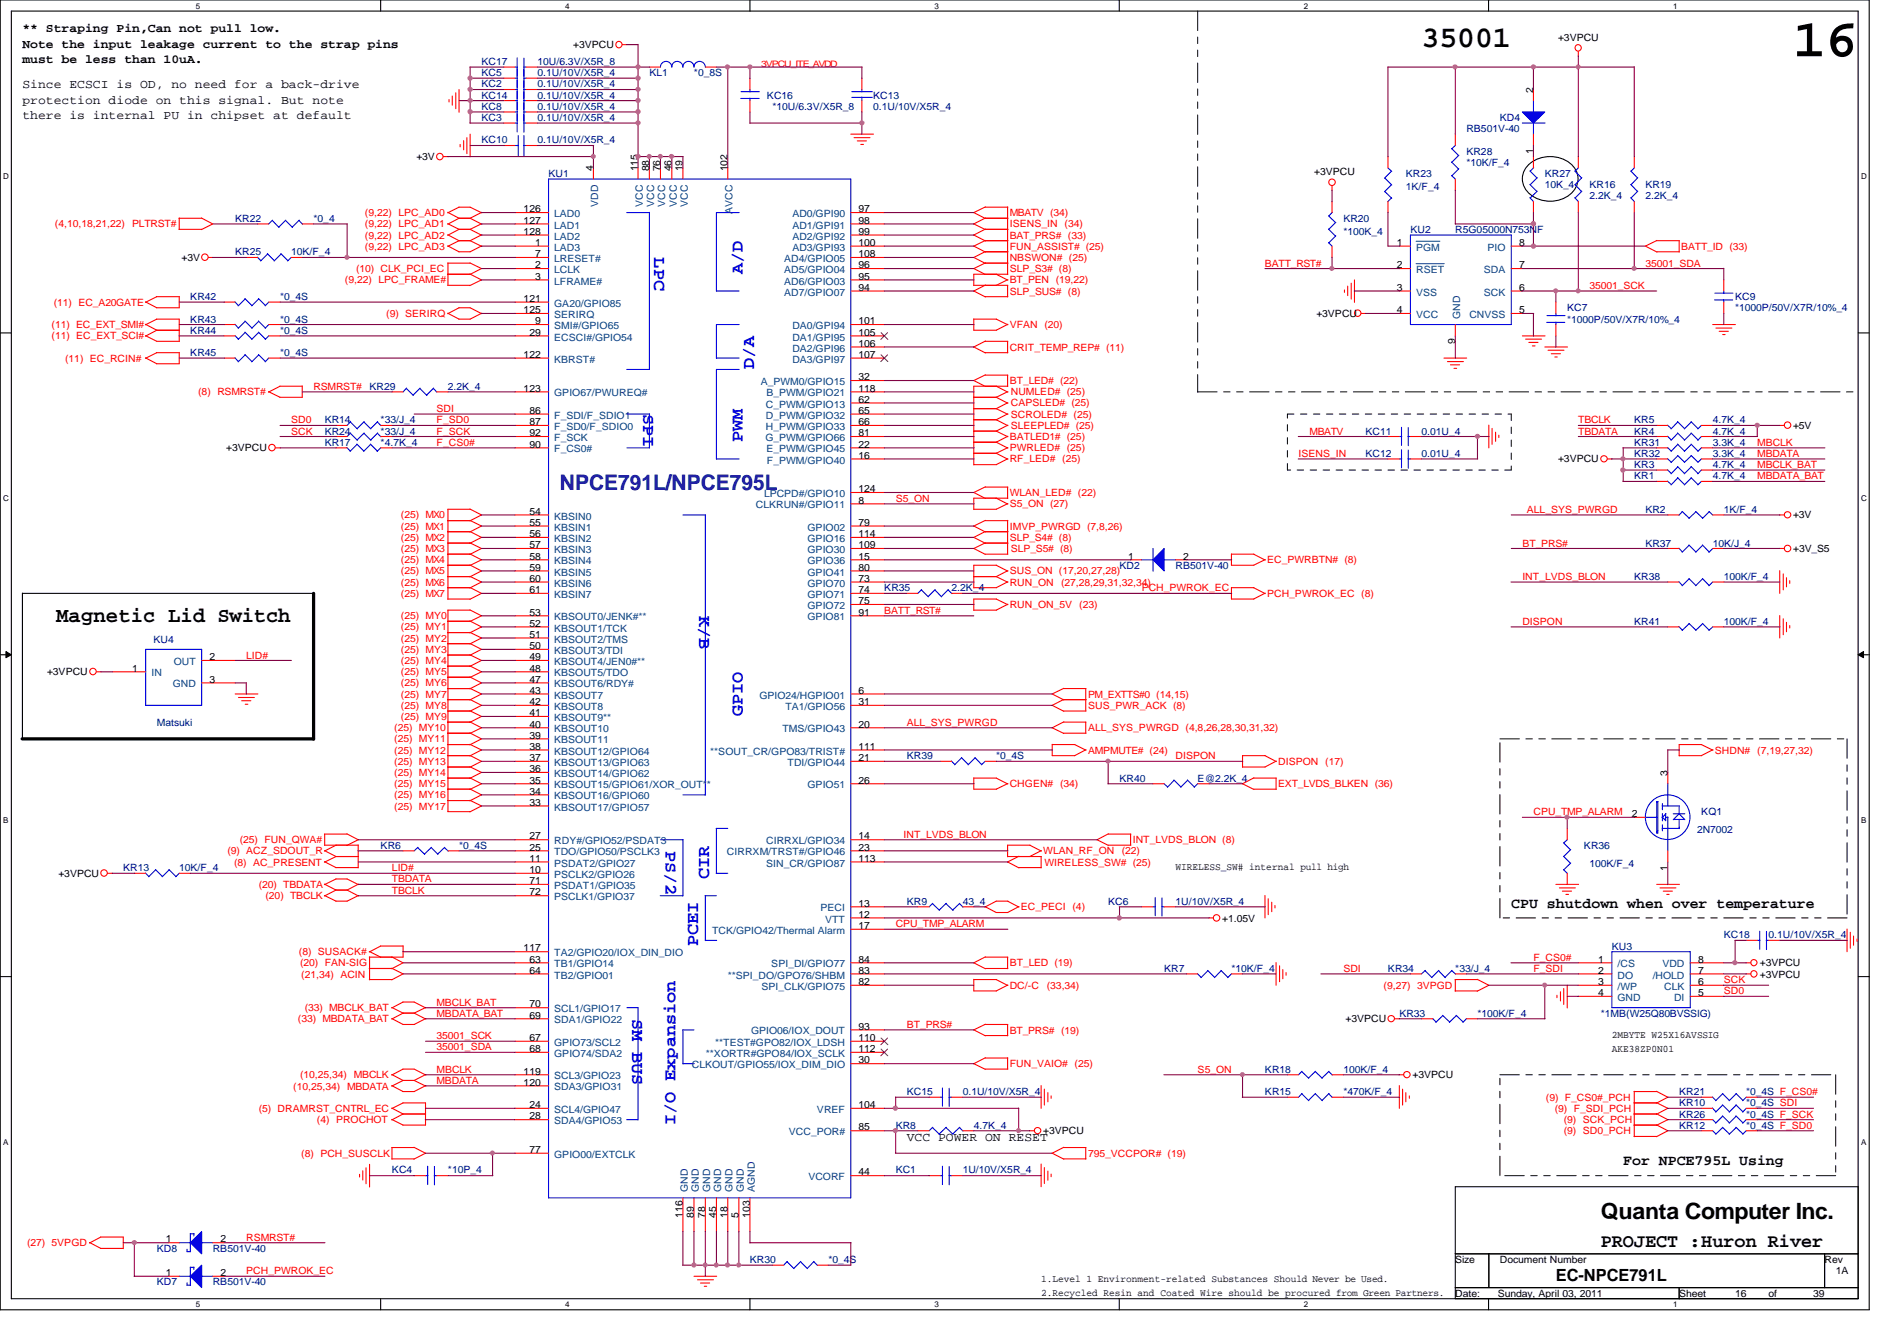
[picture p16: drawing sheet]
<svg xmlns="http://www.w3.org/2000/svg" width="297mm" height="210mm" viewBox="0 0 297 210" stroke-linecap="round" stroke-linejoin="round" font-family="sans-serif">
<defs><g id="words">
<text font-size="8.4" x="280.8" y="8.8">16</text>
<text font-size="4.7" x="222.6" y="7.4">35001</text>
<text font-size="3.5" x="250.7" y="190.8">Quanta Computer Inc.</text>
<text font-size="3.3" fill="#000080" x="87.7" y="76.7">NPCE791L/NPCE795L</text>
<text font-size="3.3" x="8.8" y="97.4">Magnetic Lid Switch</text>
<text font-size="3" x="250.7" y="195.2">PROJECT :Huron River</text>
<g font-size="2.8" fill="#00f">
<text x="102.4" y="40.3" transform="rotate(90 102.4 40.3)">LPC</text>
<text x="116.3" y="42.9" transform="rotate(-90 116.3 42.9)">A/D</text>
<text x="118.1" y="57.8" transform="rotate(-90 118.1 57.8)">D/A</text>
<text x="100.7" y="64.8" transform="rotate(90 100.7 64.8)">SPI</text>
<text x="116.3" y="69.2" transform="rotate(-90 116.3 69.2)">PWM</text>
<text x="109.5" y="96.4" transform="rotate(90 109.5 96.4)">K/B</text>
<text x="116.3" y="112.1" transform="rotate(-90 116.3 112.1)">GPIO</text>
<text x="104.2" y="133.2" transform="rotate(90 104.2 133.2)">PS/2</text>
<text x="111" y="137.6" transform="rotate(-90 111 137.6)">CIR</text>
<text x="109.3" y="148.1" transform="rotate(-90 109.3 148.1)">PCEI</text>
<text x="99" y="159.5" transform="rotate(90 99 159.5)">SM BUS</text>
<text x="105.8" y="176.1" transform="rotate(-90 105.8 176.1)">I/O Expansion</text>
</g>
<text font-size="2.6" x="243.6" y="200.4">EC-NPCE791L</text>
<g font-size="2.3">
<text x="236.6" y="142.1">CPU shutdown when over temperature</text>
<text x="254.2" y="182.4">For NPCE795L Using</text>
</g>
<g font-size="1.9">
<text x="3.5" y="5.1">** Straping Pin,Can not pull low.</text>
<text x="3.5" y="7.5">Note the input leakage current to the strap pins</text>
<text x="3.5" y="9.9">must be less than 10uA.</text>
<text x="3.5" y="13.8">Since ECSCI is OD, no need for a back-drive</text>
<text x="3.5" y="16.2">protection diode on this signal. But note</text>
<text x="3.5" y="18.7">there is internal PU in chipset at default</text>
<text x="142" y="178.5">VCC POWER ON RESET</text>
</g>
<g font-size="1.6" fill="#000080">
<text x="75.4" y="11.9">KC5</text>
<text x="75.4" y="10.2">KC17</text>
<text x="84.2" y="10.2">10U/6.3V/X5R_8</text>
<text x="84.2" y="11.9">0.1U/10V/X5R_4</text>
<text x="101.7" y="11.9">KL1</text>
<text x="108.7" y="11.9">*0_8S</text>
<text x="75.4" y="13.7">KC2</text>
<text x="75.4" y="15.5">KC14</text>
<text x="75.4" y="17.2">KC8</text>
<text x="84.2" y="15.5">0.1U/10V/X5R_4</text>
<text x="84.2" y="13.7">0.1U/10V/X5R_4</text>
<text x="84.2" y="17.2">0.1U/10V/X5R_4</text>
<text x="120.1" y="15.5">KC16</text>
<text x="120.9" y="17.2">*10U/6.3V/X5R_8</text>
<text x="136.7" y="15.5">KC13</text>
<text x="136.7" y="17.2">0.1U/10V/X5R_4</text>
<text x="75.4" y="22.4">KC10</text>
<text x="75.4" y="19">KC3</text>
<text x="84.2" y="22.4">0.1U/10V/X5R_4</text>
<text x="84.2" y="19">0.1U/10V/X5R_4</text>
<text x="229.6" y="20.7">RB501V-40</text>
<text x="234.9" y="19">KD4</text>
<text x="85.9" y="27.7">KU1</text>
<text x="220.1" y="27.7">KR23</text>
<text x="220.1" y="29.8">1K/F_4</text>
<text x="229.6" y="24.2">KR28</text>
<text x="229.6" y="26">*10K/F_4</text>
<text x="241.9" y="27.7">KR27</text>
<text x="241.9" y="29.5">10K_4</text>
<text x="248.9" y="29.5">KR16</text>
<text x="257.6" y="29.5">KR19</text>
<text x="36.8" y="34.7">KR22</text>
<text x="49.1" y="34.7">*0_4</text>
<text x="210.4" y="34.7">KR20</text>
<text x="248.9" y="31.2">2.2K_4</text>
<text x="257.6" y="31.2">2.2K_4</text>
<text x="36.8" y="40">KR25</text>
<text x="45.6" y="40">10K/F_4</text>
<text x="210.4" y="36.8">*100K_4</text>
<text x="220.8" y="36.5">KU2</text>
<text x="227.9" y="36.5">R5G05000N753NF</text>
<text x="29.8" y="47">KR42</text>
<text x="43.9" y="47">*0_4S</text>
<text x="271.7" y="47">KC9</text>
<text x="29.8" y="50.5">KR43</text>
<text x="29.8" y="52.2">KR44</text>
<text x="43.9" y="50.5">*0_4S</text>
<text x="43.9" y="52.2">*0_4S</text>
<text x="245.4" y="48.7">KC7</text>
<text x="245.4" y="50.5">*1000P/50V/X7R/10%_4</text>
<text x="271.7" y="48.7">*1000P/50V/X7R/10%_4</text>
<text x="29.8" y="55.8">KR45</text>
<text x="43.9" y="55.8">*0_4S</text>
<text x="57.9" y="61">KR29</text>
<text x="70.1" y="61">2.2K_4</text>
<text x="50.8" y="66.3">KR14</text>
<text x="50.8" y="69.8">KR17</text>
<text x="50.8" y="68">KR24</text>
<text x="59.6" y="66.3">*33/J_4</text>
<text x="59.6" y="69.8">*4.7K_4</text>
<text x="59.6" y="68">*33/J_4</text>
<text x="213.8" y="68">KC11</text>
<text x="213.8" y="71.5">KC12</text>
<text x="222.6" y="68">0.01U_4</text>
<text x="222.6" y="71.5">0.01U_4</text>
<text x="255.9" y="66.3">KR5</text>
<text x="255.9" y="71.5">KR32</text>
<text x="255.9" y="69.8">KR31</text>
<text x="255.9" y="68">KR4</text>
<text x="268.2" y="66.3">4.7K_4</text>
<text x="268.2" y="68">4.7K_4</text>
<text x="268.2" y="71.5">3.3K_4</text>
<text x="268.2" y="69.8">3.3K_4</text>
<text x="255.9" y="75">KR1</text>
<text x="255.9" y="73.3">KR3</text>
<text x="268.2" y="75">4.7K_4</text>
<text x="268.2" y="73.3">4.7K_4</text>
<text x="257.6" y="80.3">KR2</text>
<text x="269.9" y="80.3">1K/F_4</text>
<text x="175.3" y="89.1">KD2</text>
<text x="184.1" y="89.1">RB501V-40</text>
<text x="257.6" y="85.6">KR37</text>
<text x="268.2" y="85.6">10K/J_4</text>
<text x="138.5" y="92.5">KR35</text>
<text x="149" y="92.5">2.2K_4</text>
<text x="255.9" y="90.8">KR38</text>
<text x="269.9" y="90.8">100K/F_4</text>
<text x="24" y="100.6">KU4</text>
<text x="255.9" y="97.8">KR41</text>
<text x="269.9" y="97.8">100K/F_4</text>
<text x="24.6" y="113.6">Matsuki</text>
<text x="142" y="118.8">KR39</text>
<text x="156" y="118.8">*0_4S</text>
<text x="175.3" y="122.3">KR40</text>
<text x="187.5" y="122.3">E@2.2K_4</text>
<text x="265.7" y="130.4">2N7002</text>
<text x="266.4" y="127.6">KQ1</text>
<text x="19.3" y="136.4">KR13</text>
<text x="28.1" y="136.4">10K/F_4</text>
<text x="59.6" y="132.9">KR6</text>
<text x="71.9" y="132.9">*0_4S</text>
<text x="248" y="132.9">KR36</text>
<text x="248.9" y="135.7">100K/F_4</text>
<text x="142" y="141.6">KR9</text>
<text x="150.7" y="141.6">43_4</text>
<text x="173.5" y="141.6">KC6</text>
<text x="184.1" y="141.6">1U/10V/X5R_4</text>
<text x="252.4" y="148.6">KU3</text>
<text x="269.9" y="146.9">KC18</text>
<text x="276.9" y="146.9">0.1U/10V/X5R_4</text>
<text x="182.3" y="152.1">KR7</text>
<text x="192.8" y="152.1">*10K/F_4</text>
<text x="217.3" y="152.1">KR34</text>
<text x="227.9" y="152.1">*33/J_4</text>
<text x="219.1" y="159.2">KR33</text>
<text x="231.3" y="159.2">*100K/F_4</text>
<text x="250.7" y="159.2">*1MB(W25Q80BVSSIG)</text>
<text x="198.1" y="167.9">KR18</text>
<text x="210.4" y="167.9">100K/F_4</text>
<text x="142" y="171.4">KC15</text>
<text x="150.7" y="171.4">0.1U/10V/X5R_4</text>
<text x="198.1" y="171.4">KR15</text>
<text x="210.4" y="171.4">*470K/F_4</text>
<text x="262.9" y="171.4">KR21</text>
<text x="262.9" y="173.2">KR10</text>
<text x="273.4" y="171.4">*0_4S F_CS0#</text>
<text x="273.4" y="173.2">*0_4S SDI</text>
<text x="140.2" y="176.7">KR8</text>
<text x="152.5" y="176.7">4.7K_4</text>
<text x="262.9" y="174.9">KR26</text>
<text x="262.9" y="176.7">KR12</text>
<text x="273.4" y="174.9">*0_4S F_SCK</text>
<text x="273.4" y="176.7">*0_4S F_SD0</text>
<text x="61.4" y="183.7">KC4</text>
<text x="70.1" y="183.7">*10P_4</text>
<text x="140.2" y="183.7">KC1</text>
<text x="150.7" y="183.7">1U/10V/X5R_4</text>
<text x="24.6" y="196">KD8</text>
<text x="33.3" y="196">RB501V-40</text>
<text x="117.4" y="197.7">KR30</text>
<text x="129.7" y="197.7">*0_4S</text>
<text x="24.6" y="201.2">KD7</text>
<text x="33.3" y="201.2">RB501V-40</text>
</g>
<g font-size="1.6">
<text x="89.7" y="7.6">+3VPCU</text>
<text x="244" y="6.3">+3VPCU</text>
<text x="240.1" y="14.5" transform="rotate(-90 240.1 14.5)">2</text>
<text x="65.2" y="25.1">+3V</text>
<text x="92.9" y="26.8" transform="rotate(-90 92.9 26.8)">4</text>
<text x="99.9" y="26.8" transform="rotate(-90 99.9 26.8)">115</text>
<text x="101.6" y="26.8" transform="rotate(-90 101.6 26.8)">88</text>
<text x="103.4" y="26.8" transform="rotate(-90 103.4 26.8)">76</text>
<text x="105.2" y="26.8" transform="rotate(-90 105.2 26.8)">46</text>
<text x="106.9" y="26.8" transform="rotate(-90 106.9 26.8)">19</text>
<text x="113.9" y="26.8" transform="rotate(-90 113.9 26.8)">102</text>
<text x="205.8" y="27.3">+3VPCU</text>
<text x="240.1" y="24.1" transform="rotate(-90 240.1 24.1)">1</text>
<text x="82" y="33.2">126</text>
<text x="82" y="35">127</text>
<text x="134.4" y="33.2">97</text>
<text x="134.4" y="35">98</text>
<text x="28.4" y="40.9">+3V</text>
<text x="82" y="36.7">128</text>
<text x="83.8" y="38.5">1</text>
<text x="83.8" y="40.3">7</text>
<text x="83.8" y="42">2</text>
<text x="134.4" y="36.7">99</text>
<text x="134.4" y="38.5">100</text>
<text x="134.4" y="42">96</text>
<text x="134.4" y="40.3">108</text>
<text x="218.7" y="38.5">1</text>
<text x="218.7" y="42">2</text>
<text x="237.9" y="38.5">8</text>
<text x="237.9" y="42">7</text>
<text x="82" y="47.2">121</text>
<text x="83.8" y="43.8">3</text>
<text x="134.4" y="43.8">95</text>
<text x="134.4" y="45.5">94</text>
<text x="218.7" y="45.5">3</text>
<text x="237.9" y="45.5">6</text>
<text x="82" y="49">125</text>
<text x="82.9" y="52.5">29</text>
<text x="83.8" y="50.8">9</text>
<text x="134.4" y="50.8">101</text>
<text x="134.4" y="52.5">105</text>
<text x="206.1" y="49.6">+3VPCU</text>
<text x="218.7" y="49">4</text>
<text x="227.8" y="53.9" transform="rotate(-90 227.8 53.9)">9</text>
<text x="237.9" y="49">5</text>
<text x="82" y="56">122</text>
<text x="134.4" y="54.3">106</text>
<text x="134.4" y="56">107</text>
<text x="134.4" y="59.5">32</text>
<text x="82" y="61.3">123</text>
<text x="82.9" y="64.8">86</text>
<text x="134.4" y="61.3">118</text>
<text x="134.4" y="63">62</text>
<text x="134.4" y="64.8">65</text>
<text x="35.4" y="70.7">+3VPCU</text>
<text x="82.9" y="66.5">87</text>
<text x="82.9" y="68.3">92</text>
<text x="82.9" y="70.1">90</text>
<text x="134.4" y="71.8">16</text>
<text x="134.4" y="70.1">22</text>
<text x="134.4" y="68.3">81</text>
<text x="134.4" y="66.5">66</text>
<text x="280.8" y="67.1">+5V</text>
<text x="134.4" y="77">124</text>
<text x="244" y="72.4">+3VPCU</text>
<text x="82.9" y="80.6">54</text>
<text x="82.9" y="82.3">55</text>
<text x="134.4" y="78.8">8</text>
<text x="134.4" y="82.3">79</text>
<text x="280.8" y="81.2">+3V</text>
<text x="82.9" y="84.1">56</text>
<text x="82.9" y="85.8">57</text>
<text x="82.9" y="87.6">58</text>
<text x="82.9" y="89.3">59</text>
<text x="134.4" y="84.1">114</text>
<text x="134.4" y="87.6">15</text>
<text x="134.4" y="85.8">109</text>
<text x="134.4" y="89.3">80</text>
<text x="176.7" y="87.6">1</text>
<text x="185.3" y="87.6">2</text>
<text x="280.8" y="86.4">+3V_S5</text>
<text x="82.9" y="91.1">60</text>
<text x="82.9" y="92.8">61</text>
<text x="134.4" y="91.1">73</text>
<text x="134.4" y="92.8">74</text>
<text x="134.4" y="94.6">75</text>
<text x="82.9" y="96.4">53</text>
<text x="82.9" y="98.1">52</text>
<text x="82.9" y="99.8">51</text>
<text x="82.9" y="101.6">50</text>
<text x="134.4" y="96.4">91</text>
<text x="7.4" y="105.7">+3VPCU</text>
<text x="20.7" y="105.1">1</text>
<text x="32.8" y="103.3">2</text>
<text x="32.8" y="106.8">3</text>
<text x="82.9" y="103.3">49</text>
<text x="82.9" y="105.1">48</text>
<text x="82.9" y="106.8">47</text>
<text x="82.9" y="108.6">43</text>
<text x="82.9" y="110.4">42</text>
<text x="82.9" y="112.1">41</text>
<text x="82.9" y="113.9">40</text>
<text x="134.4" y="108.6">6</text>
<text x="134.4" y="110.4">31</text>
<text x="134.4" y="113.9">20</text>
<text x="82.9" y="115.6">39</text>
<text x="82.9" y="117.3">38</text>
<text x="82.9" y="119.1">37</text>
<text x="134.4" y="119.1">21</text>
<text x="134.4" y="117.3">111</text>
<text x="82.9" y="120.9">36</text>
<text x="82.9" y="122.6">35</text>
<text x="82.9" y="124.4">34</text>
<text x="134.4" y="122.6">26</text>
<text x="261.1" y="121.5" transform="rotate(-90 261.1 121.5)">3</text>
<text x="82.9" y="131.4">27</text>
<text x="82.9" y="126.1">33</text>
<text x="134.4" y="131.4">14</text>
<text x="255.5" y="127.9">2</text>
<text x="9.1" y="137.2">+3VPCU</text>
<text x="82.9" y="133.1">25</text>
<text x="82.9" y="134.9">11</text>
<text x="82.9" y="136.7">10</text>
<text x="134.4" y="133.1">23</text>
<text x="134.4" y="134.9">113</text>
<text x="184.1" y="136.1">WIRELESS_SW# internal pull high</text>
<text x="261.1" y="136.3" transform="rotate(-90 261.1 136.3)">1</text>
<text x="82.9" y="138.4">71</text>
<text x="82.9" y="140.2">72</text>
<text x="134.4" y="141.9">13</text>
<text x="134.4" y="143.6">12</text>
<text x="82" y="148.9">117</text>
<text x="134.4" y="145.4">17</text>
<text x="191.4" y="144.3">+1.05V</text>
<text x="82.9" y="150.7">63</text>
<text x="82.9" y="152.4">64</text>
<text x="134.4" y="150.7">84</text>
<text x="134.4" y="152.4">83</text>
<text x="134.4" y="154.2">82</text>
<text x="250.3" y="154.2">3</text>
<text x="250.3" y="155.9">4</text>
<text x="250.3" y="152.4">2</text>
<text x="250.3" y="150.7">1</text>
<text x="265.9" y="154.2">6</text>
<text x="265.9" y="152.4">7</text>
<text x="265.9" y="150.7">8</text>
<text x="265.9" y="155.9">5</text>
<text x="275.5" y="153">+3VPCU</text>
<text x="275.5" y="151.3">+3VPCU</text>
<text x="82.9" y="159.4">69</text>
<text x="82.9" y="157.7">70</text>
<text x="134.4" y="161.2">93</text>
<text x="210.7" y="160">+3VPCU</text>
<text x="82.9" y="164.7">68</text>
<text x="82.9" y="162.9">67</text>
<text x="134.4" y="166.5">30</text>
<text x="134.4" y="162.9">110</text>
<text x="134.4" y="164.7">112</text>
<text x="252.4" y="162.4">2MBYTE W25X16AVSSIG</text>
<text x="252.4" y="164.6">AKE38ZP0N01</text>
<text x="82" y="168.2">119</text>
<text x="82" y="169.9">120</text>
<text x="82.9" y="173.4">24</text>
<text x="134.4" y="173.4">104</text>
<text x="221.2" y="168.8">+3VPCU</text>
<text x="82.9" y="175.2">28</text>
<text x="134.4" y="177">85</text>
<text x="163.4" y="177.5">+3VPCU</text>
<text x="82.9" y="180.5">77</text>
<text x="134.4" y="184">44</text>
<text x="106.9" y="190.6" transform="rotate(-90 106.9 190.6)">116</text>
<text x="108.6" y="190.6" transform="rotate(-90 108.6 190.6)">89</text>
<text x="110.4" y="190.6" transform="rotate(-90 110.4 190.6)">78</text>
<text x="112.1" y="190.6" transform="rotate(-90 112.1 190.6)">45</text>
<text x="113.9" y="190.6" transform="rotate(-90 113.9 190.6)">18</text>
<text x="115.7" y="190.6" transform="rotate(-90 115.7 190.6)">5</text>
<text x="117.4" y="190.6" transform="rotate(-90 117.4 190.6)">103</text>
<text x="25.9" y="194.5">1</text>
<text x="34.5" y="194.5">2</text>
<text x="227.9" y="197.7">Size</text>
<text x="234.9" y="197.7">Document Number</text>
<text x="285.7" y="197.7">Rev</text>
<text x="25.9" y="199.7">1</text>
<text x="34.5" y="199.7">2</text>
<text x="163" y="200.7">1.Level 1 Environment-related Substances Should Never be Used.</text>
<text x="163" y="202.9">2.Recycled Resin and Coated Wire should be procured from Green Partners.</text>
<text x="227.9" y="203">Date:</text>
<text x="234.5" y="203">Sunday, April 03, 2011</text>
<text x="262.9" y="203">Sheet</text>
<text x="271.7" y="203">16</text>
<text x="276.9" y="203">of</text>
<text x="283.9" y="203">39</text>
<text x="287.4" y="199.5">1A</text>
</g>
<g font-size="1.6" fill="#f00">
<text x="8.6" y="35.6">(4,10,18,21,22)</text>
<text x="20.7" y="35.6">PLTRST#</text>
<text x="57.1" y="35.6">(9,22) LPC_AD1</text>
<text x="57.1" y="33.9">(9,22) LPC_AD0</text>
<text x="158.1" y="33.9">MBATV (34)</text>
<text x="158.1" y="35.6">ISENS_IN</text>
<text x="166.7" y="35.6">(34)</text>
<text x="57.1" y="37.3">(9,22) LPC_AD2</text>
<text x="57.1" y="39.1">(9,22) LPC_AD3</text>
<text x="158.1" y="37.3">BAT_PRS# (33)</text>
<text x="158.1" y="40.9">NBSWON# (25)</text>
<text x="158.1" y="39.1">FUN_ASSIST# (25)</text>
<text x="198.1" y="41.7">BATT_RST#</text>
<text x="257.6" y="41.7">35001_SDA</text>
<text x="263.3" y="39.1">BATT_ID (33)</text>
<text x="8.4" y="47.9">(11) EC_A20GATE</text>
<text x="54" y="44.4">(9,22) LPC_FRAME#</text>
<text x="55.7" y="42.6">(10) CLK_PCI_EC</text>
<text x="158.1" y="42.6">SLP_S3# (8)</text>
<text x="158.1" y="46.1">SLP_SUS# (8)</text>
<text x="158.1" y="44.4">BT_PEN (19,22)</text>
<text x="248.9" y="45.3">35001_SCK</text>
<text x="8.1" y="53.1">(11) EC_EXT_SCI#</text>
<text x="8.1" y="51.4">(11) EC_EXT_SMI#</text>
<text x="60.5" y="49.6">(9) SERIRQ</text>
<text x="158.1" y="51.4">VFAN (20)</text>
<text x="10.2" y="56.6">(11) EC_RCIN#</text>
<text x="158.1" y="54.9">CRIT_TEMP_REP# (11)</text>
<text x="31" y="61.9">(8) RSMRST#</text>
<text x="49.1" y="61">RSMRST#</text>
<text x="68.4" y="64.5">SDI</text>
<text x="158.1" y="60.2">BT_LED# (22)</text>
<text x="158.3" y="63.6">CAPSLED# (25)</text>
<text x="158.3" y="65.4">SCROLED# (25)</text>
<text x="158.3" y="61.9">NUMLED# (25)</text>
<text x="45.6" y="66.3">SD0</text>
<text x="45.6" y="68">SCK</text>
<text x="68.4" y="69.8">F_CS0#</text>
<text x="68.4" y="66.3">F_SD0</text>
<text x="68.4" y="68">F_SCK</text>
<text x="158.1" y="68.9">BATLED1# (25)</text>
<text x="158.1" y="70.7">PWRLED# (25)</text>
<text x="158.3" y="67.1">SLEEPLED# (25)</text>
<text x="203.3" y="71.5">ISENS_IN</text>
<text x="205.1" y="68">MBATV</text>
<text x="247.1" y="68">TBDATA</text>
<text x="247.1" y="66.3">TBCLK</text>
<text x="275.2" y="71.5">MBDATA</text>
<text x="275.2" y="69.8">MBCLK</text>
<text x="158.1" y="77.7">WLAN_LED# (22)</text>
<text x="158.1" y="72.4">RF_LED# (25)</text>
<text x="275.2" y="73.3">MBCLK_BAT</text>
<text x="275.2" y="75">MBDATA_BAT</text>
<text x="62.8" y="82.9">(25) MX1</text>
<text x="62.8" y="81.2">(25) MX0</text>
<text x="140.2" y="78.5">S5_ON</text>
<text x="158.1" y="79.4">S5_ON (27)</text>
<text x="158.1" y="82.9">IMVP_PWRGD (7,8,26)</text>
<text x="239.1" y="80.3">ALL_SYS_PWRGD</text>
<text x="62.8" y="88.2">(25) MX4</text>
<text x="62.8" y="89.9">(25) MX5</text>
<text x="62.8" y="84.7">(25) MX2</text>
<text x="62.8" y="86.4">(25) MX3</text>
<text x="158.1" y="84.7">SLP_S4# (8)</text>
<text x="158.1" y="89.9">SUS_ON (17,20,27,28)</text>
<text x="158.3" y="86.4">SLP_S5# (8)</text>
<text x="198.4" y="88.2">EC_PWRBTN# (8)</text>
<text x="238.4" y="85.6">BT_PRS#</text>
<text x="62.8" y="91.7">(25) MX6</text>
<text x="62.8" y="93.4">(25) MX7</text>
<text x="158.1" y="91.7">RUN_ON</text>
<text x="158.1" y="95.2">RUN_ON_5V</text>
<text x="166.2" y="91.7">(27,28,29,31,32,34)</text>
<text x="169" y="95.2">(23)</text>
<text x="178.8" y="92.5">PCH_PWROK_EC</text>
<text x="198.4" y="93.4">PCH_PWROK_EC (8)</text>
<text x="238.4" y="90.8">INT_LVDS_BLON</text>
<text x="62.8" y="98.7">(25) MY1</text>
<text x="62.8" y="100.5">(25) MY2</text>
<text x="62.8" y="96.9">(25) MY0</text>
<text x="138.5" y="96.1">BATT_RST#</text>
<text x="238.4" y="97.8">DISPON</text>
<text x="38.6" y="103.1">LID#</text>
<text x="62.8" y="104">(25) MY4</text>
<text x="62.8" y="102.2">(25) MY3</text>
<text x="62.8" y="105.7">(25) MY5</text>
<text x="62.8" y="107.4">(25) MY6</text>
<text x="62.8" y="112.7">(25) MY9</text>
<text x="62.8" y="111">(25) MY8</text>
<text x="62.8" y="109.2">(25) MY7</text>
<text x="142" y="113.6">ALL_SYS_PWRGD</text>
<text x="170.4" y="109.2">PM_EXTTS#0 (14,15)</text>
<text x="170.4" y="111">SUS_PWR_ACK (8)</text>
<text x="61.7" y="114.5">(25) MY10</text>
<text x="61.7" y="118">(25) MY12</text>
<text x="61.7" y="116.2">(25) MY11</text>
<text x="61.7" y="119.7">(25) MY13</text>
<text x="170.4" y="114.5">ALL_SYS_PWRGD (4,8,26,28,30,31,32)</text>
<text x="170.4" y="118">AMPMUTE# (24)</text>
<text x="184.1" y="118.8">DISPON</text>
<text x="200.1" y="119.7">DISPON (17)</text>
<text x="268.5" y="118">SHDN# (7,19,27,32)</text>
<text x="61.7" y="123.2">(25) MY15</text>
<text x="61.7" y="121.5">(25) MY14</text>
<text x="61.7" y="125">(25) MY16</text>
<text x="158.1" y="123.2">CHGEN# (34)</text>
<text x="200.1" y="123.2">EXT_LVDS_BLKEN (36)</text>
<text x="37.5" y="132">(25) FUN_QWA#</text>
<text x="61.7" y="126.7">(25) MY17</text>
<text x="141.5" y="131.1">INT_LVDS_BLON</text>
<text x="177.4" y="132">INT_LVDS_BLON (8)</text>
<text x="240.1" y="127.6">CPU_TMP_ALARM</text>
<text x="35.6" y="133.7">(9) ACZ_SDOUT_R</text>
<text x="36.7" y="135.5">(8) AC_PRESENT</text>
<text x="61.4" y="136.4">LID#</text>
<text x="163.4" y="133.7">WLAN_RF_ON</text>
<text x="163.5" y="135.5">WIRELESS_SW# (25)</text>
<text x="175.6" y="133.7">(22)</text>
<text x="40.5" y="139">(20) TBDATA</text>
<text x="41.6" y="140.8">(20) TBCLK</text>
<text x="61.4" y="139.9">TBCLK</text>
<text x="61.4" y="138.1">TBDATA</text>
<text x="159.8" y="142.5">EC_PECI (4)</text>
<text x="46.8" y="149.5">(8) SUSACK#</text>
<text x="140.2" y="145.1">CPU_TMP_ALARM</text>
<text x="47" y="151.3">(20) FAN-SIG</text>
<text x="47.2" y="153">(21,34) ACIN</text>
<text x="158.1" y="154.8">DC/-C</text>
<text x="158.1" y="151.3">BT_LED (19)</text>
<text x="163.9" y="154.8">(33,34)</text>
<text x="210.4" y="152.1">SDI</text>
<text x="216.7" y="154.8">(9,27) 3VPGD</text>
<text x="240.1" y="152.1">F_SDI</text>
<text x="240.1" y="150.4">F_CS0#</text>
<text x="269.9" y="153.9">SCK</text>
<text x="269.9" y="155.7">SD0</text>
<text x="46.6" y="160">(33) MBDATA_BAT</text>
<text x="47.7" y="158.3">(33) MBCLK_BAT</text>
<text x="68.4" y="157.4">MBCLK_BAT</text>
<text x="68.4" y="159.2">MBDATA_BAT</text>
<text x="142" y="160.9">BT_PRS#</text>
<text x="158.1" y="161.8">BT_PRS# (19)</text>
<text x="68.4" y="162.6">35001_SCK</text>
<text x="68.4" y="164.4">35001_SDA</text>
<text x="68.4" y="167.9">MBCLK</text>
<text x="158.1" y="167">FUN_VAIO# (25)</text>
<text x="187.5" y="167.9">S5_ON</text>
<text x="45.9" y="170.6">(10,25,34) MBDATA</text>
<text x="47" y="168.8">(10,25,34) MBCLK</text>
<text x="68.4" y="169.7">MBDATA</text>
<text x="242.1" y="172.3">(9) F_CS0#_PCH</text>
<text x="40.5" y="174.1">(5) DRAMRST_CNTRL_EC</text>
<text x="49.6" y="175.8">(4) PROCHOT</text>
<text x="243.5" y="174.1">(9) F_SDI_PCH</text>
<text x="244.9" y="175.8">(9) SCK_PCH</text>
<text x="244.9" y="177.5">(9) SD0_PCH</text>
<text x="47.2" y="181.1">(8) PCH_SUSCLK</text>
<text x="170.4" y="181.1">795_VCCPOR# (19)</text>
<text x="4.2" y="195.1">(27) 5VPGD</text>
<text x="38.6" y="194.2">RSMRST#</text>
<text x="38.6" y="199.5">PCH_PWROK_EC</text>
</g>
<g font-size="1.6" fill="#004080">
<text x="86.8" y="34">LAD0</text>
<text x="86.8" y="35.8">LAD1</text>
<text x="93.7" y="32.4" transform="rotate(-90 93.7 32.4)">VDD</text>
<text x="100.7" y="32.4" transform="rotate(-90 100.7 32.4)">VCC</text>
<text x="102.4" y="32.4" transform="rotate(-90 102.4 32.4)">VCC</text>
<text x="104.2" y="32.4" transform="rotate(-90 104.2 32.4)">VCC</text>
<text x="106" y="32.4" transform="rotate(-90 106 32.4)">VCC</text>
<text x="107.7" y="32.4" transform="rotate(-90 107.7 32.4)">VCC</text>
<text x="114.7" y="33.5" transform="rotate(-90 114.7 33.5)">AVCC</text>
<text x="124.1" y="34">AD0/GPI90</text>
<text x="124.1" y="35.8">AD1/GPI91</text>
<text x="86.8" y="37.5">LAD2</text>
<text x="86.8" y="39.2">LAD3</text>
<text x="86.8" y="41">LRESET#</text>
<text x="122.8" y="41">AD4/GPIO05</text>
<text x="124.1" y="37.5">AD2/GPI92</text>
<text x="124.1" y="39.2">AD3/GPI93</text>
<text x="221.7" y="39.2">PGM</text>
<text x="232.9" y="39.2">PIO</text>
<text x="86.8" y="42.8">LCLK</text>
<text x="86.8" y="44.5">LFRAME#</text>
<text x="122.8" y="44.5">AD6/GPIO03</text>
<text x="122.8" y="46.3">AD7/GPIO07</text>
<text x="122.8" y="42.8">AD5/GPIO04</text>
<text x="221.7" y="46.3">VSS</text>
<text x="221.7" y="42.8">RSET</text>
<text x="232.4" y="46.3">SCK</text>
<text x="232.4" y="42.8">SDA</text>
<text x="86.8" y="48">GA20/GPIO85</text>
<text x="86.8" y="49.8">SERIRQ</text>
<text x="86.8" y="51.5">SMI#/GPIO65</text>
<text x="86.8" y="53.3">ECSCI#/GPIO54</text>
<text x="124.1" y="51.5">DA0/GPI94</text>
<text x="124.1" y="53.3">DA1/GPI95</text>
<text x="221.7" y="49.8">VCC</text>
<text x="228.6" y="49.9" transform="rotate(-90 228.6 49.9)">GND</text>
<text x="230.1" y="49.8">CNVSS</text>
<text x="86.8" y="56.8">KBRST#</text>
<text x="124.1" y="55">DA2/GPI96</text>
<text x="124.1" y="56.8">DA3/GPI97</text>
<text x="86.8" y="62.1">GPIO67/PWUREQ#</text>
<text x="86.8" y="65.5">F_SDI/F_SDIO1</text>
<text x="119.1" y="60.3">A_PWM0/GPIO15</text>
<text x="119.9" y="63.8">C_PWM/GPIO13</text>
<text x="119.9" y="65.5">D_PWM/GPIO32</text>
<text x="120" y="62.1">B_PWM/GPIO21</text>
<text x="86.8" y="67.3">F_SD0/F_SDIO0</text>
<text x="86.8" y="69">F_SCK</text>
<text x="86.8" y="70.8">F_CS0#</text>
<text x="119.8" y="69">G_PWM/GPIO66</text>
<text x="119.9" y="67.3">H_PWM/GPIO33</text>
<text x="120" y="70.8">E_PWM/GPIO45</text>
<text x="119.6" y="77.8">LPCPD#/GPIO10</text>
<text x="120.1" y="72.6">F_PWM/GPIO40</text>
<text x="86.8" y="81.3">KBSIN0</text>
<text x="86.8" y="83.1">KBSIN1</text>
<text x="118.4" y="79.6">CLKRUN#/GPIO11</text>
<text x="126.4" y="83.1">GPIO02</text>
<text x="86.8" y="84.8">KBSIN2</text>
<text x="86.8" y="86.6">KBSIN3</text>
<text x="86.8" y="88.3">KBSIN4</text>
<text x="126.4" y="88.3">GPIO36</text>
<text x="126.4" y="84.8">GPIO16</text>
<text x="126.4" y="86.6">GPIO30</text>
<text x="86.8" y="90.1">KBSIN5</text>
<text x="86.8" y="91.8">KBSIN6</text>
<text x="86.8" y="93.6">KBSIN7</text>
<text x="126.4" y="91.8">GPIO70</text>
<text x="126.4" y="93.6">GPIO71</text>
<text x="126.4" y="95.3">GPIO72</text>
<text x="126.4" y="90.1">GPIO41</text>
<text x="86.8" y="97.1">KBSOUT0/JENK#**</text>
<text x="86.8" y="98.8">KBSOUT1/TCK</text>
<text x="86.8" y="100.6">KBSOUT2/TMS</text>
<text x="126.4" y="97.1">GPIO81</text>
<text x="23.7" y="105.9">IN</text>
<text x="27" y="107.6">GND</text>
<text x="27.2" y="104.1">OUT</text>
<text x="86.8" y="102.4">KBSOUT3/TDI</text>
<text x="86.8" y="104.1">KBSOUT4/JEN0#**</text>
<text x="86.8" y="105.9">KBSOUT5/TDO</text>
<text x="86.8" y="107.6">KBSOUT6/RDY#</text>
<text x="86.8" y="109.3">KBSOUT7</text>
<text x="86.8" y="111.1">KBSOUT8</text>
<text x="86.8" y="112.9">KBSOUT9**</text>
<text x="118.9" y="109.3">GPIO24/HGPIO01</text>
<text x="123" y="111.1">TA1/GPIO56</text>
<text x="86.8" y="114.6">KBSOUT10</text>
<text x="86.8" y="116.4">KBSOUT11</text>
<text x="86.8" y="118.1">KBSOUT12/GPIO64</text>
<text x="86.8" y="119.9">KBSOUT13/GPIO63</text>
<text x="111.2" y="118.1">**SOUT_CR/GPO83/TRIST#</text>
<text x="122.5" y="114.6">TMS/GPIO43</text>
<text x="123.3" y="119.9">TDI/GPIO44</text>
<text x="86.8" y="121.6">KBSOUT14/GPIO62</text>
<text x="86.8" y="123.4">KBSOUT15/GPIO61/XOR_OUT**</text>
<text x="86.8" y="125.1">KBSOUT16/GPIO60</text>
<text x="126.4" y="123.4">GPIO51</text>
<text x="86.8" y="126.9">KBSOUT17/GPIO57</text>
<text x="86.8" y="133.9">TDO/GPIO50/PSCLK3</text>
<text x="86.8" y="132.2">RDY#/GPIO52/PSDAT3</text>
<text x="86.8" y="135.6">PSDAT2/GPIO27</text>
<text x="86.8" y="137.4">PSCLK2/GPIO26</text>
<text x="113.8" y="133.9">CIRRXM/TRST#/GPIO46</text>
<text x="120" y="132.2">CIRRXL/GPIO34</text>
<text x="120" y="135.6">SIN_CR/GPIO87</text>
<text x="86.8" y="139.1">PSDAT1/GPIO35</text>
<text x="86.8" y="140.9">PSCLK1/GPIO37</text>
<text x="128.5" y="142.7">PECI</text>
<text x="86.8" y="149.7">TA2/GPIO20/IOX_DIN_DIO</text>
<text x="111.5" y="146.2">TCK/GPIO42/Thermal Alarm</text>
<text x="129.2" y="144.4">VTT</text>
<text x="86.8" y="151.4">TB1/GPIO14</text>
<text x="86.8" y="153.2">TB2/GPIO01</text>
<text x="114" y="153.2">**SPI_DO/GPO76/SHBM</text>
<text x="119.2" y="154.9">SPI_CLK/GPIO75</text>
<text x="120.8" y="151.4">SPI_DI/GPIO77</text>
<text x="253.3" y="154.9">/WP</text>
<text x="253.3" y="153.2">DO</text>
<text x="253.3" y="151.4">/CS</text>
<text x="258.8" y="153.2">/HOLD</text>
<text x="260.3" y="151.4">VDD</text>
<text x="260.6" y="154.9">CLK</text>
<text x="86.8" y="160.2">SDA1/GPIO22</text>
<text x="86.8" y="158.5">SCL1/GPIO17</text>
<text x="117.6" y="161.9">GPIO06/IOX_DOUT</text>
<text x="253.3" y="156.7">GND</text>
<text x="262.1" y="156.7">DI</text>
<text x="86.8" y="165.4">GPIO74/SDA2</text>
<text x="86.8" y="163.7">GPIO73/SCL2</text>
<text x="108.3" y="167.2">CLKOUT/GPIO55/IOX_DIM_DIO</text>
<text x="110.5" y="165.4">**XORTR#GPO84/IOX_SCLK</text>
<text x="112" y="163.7">**TEST#GPO82/IOX_LDSH</text>
<text x="86.8" y="169">SCL3/GPIO23</text>
<text x="86.8" y="170.7">SDA3/GPIO31</text>
<text x="86.8" y="174.2">SCL4/GPIO47</text>
<text x="86.8" y="176">SDA4/GPIO53</text>
<text x="123.5" y="177.7">VCC_POR#</text>
<text x="127.9" y="174.2">VREF</text>
<text x="86.8" y="181.2">GPIO00/EXTCLK</text>
<text x="126.6" y="184.7">VCORF</text>
<text x="107.7" y="186.6" transform="rotate(-90 107.7 186.6)">GND</text>
<text x="109.4" y="186.6" transform="rotate(-90 109.4 186.6)">GND</text>
<text x="111.2" y="186.6" transform="rotate(-90 111.2 186.6)">GND</text>
<text x="112.9" y="186.6" transform="rotate(-90 112.9 186.6)">GND</text>
<text x="114.7" y="186.6" transform="rotate(-90 114.7 186.6)">GND</text>
<text x="116.5" y="186.6" transform="rotate(-90 116.5 186.6)">GND</text>
<text x="118.2" y="186.6" transform="rotate(-90 118.2 186.6)">AGND</text>
</g>
<text font-size="1.4" fill="#f00" x="119.2" y="10.4">3VPCU_ITE_AVDD</text>
<g font-size="1.3">
<text x="30.7" y="1.4">5</text>
<text x="88.5" y="1.4">4</text>
<text x="146.3" y="1.4">3</text>
<text x="204.2" y="1.4">2</text>
<text x="262" y="1.4">1</text>
<text x=".5" y="28.1">D</text>
<text x="291.4" y="28.1">D</text>
<text x=".5" y="78.4">C</text>
<text x="291.4" y="78.4">C</text>
<text x=".5" y="128.8">B</text>
<text x="291.4" y="128.8">B</text>
<text x=".5" y="179.2">A</text>
<text x="291.4" y="179.2">A</text>
<text x="30.7" y="204.6">5</text>
<text x="88.5" y="204.6">4</text>
<text x="146.3" y="204.6">3</text>
<text x="204.2" y="204.6">2</text>
<text x="262" y="204.6">1</text>
</g>
</g></defs>
<path d="M0 0h292.7v205h-292.7zM1.8 1.7h289.2v201.6h-289.2z" fill="none" stroke="#000" stroke-width=".17"/>
<g fill="#fff">
<path d="M30.7 .2h.7v1.4h-.7z"/>
<path d="M30.7 203.5h.7v1.4h-.7z"/>
</g>
<path d="M59.6 0v1.7M59.6 203.3v1.7" fill="none" stroke="#000" stroke-width=".17"/>
<g fill="#fff">
<path d="M88.5 .2h.7v1.4h-.7z"/>
<path d="M88.5 203.5h.7v1.4h-.7z"/>
</g>
<path d="M117.4 0v1.7M117.4 203.3v1.7" fill="none" stroke="#000" stroke-width=".17"/>
<g fill="#fff">
<path d="M146.3 .2h.7v1.4h-.7z"/>
<path d="M146.3 203.5h.7v1.4h-.7z"/>
</g>
<path d="M175.3 0v1.7M175.3 203.3v1.7" fill="none" stroke="#000" stroke-width=".17"/>
<g fill="#fff">
<path d="M204.2 .2h.6v1.4h-.6z"/>
<path d="M204.2 203.5h.6v1.4h-.6z"/>
</g>
<path d="M233.1 0v1.7M233.1 203.3v1.7" fill="none" stroke="#000" stroke-width=".17"/>
<g fill="#fff">
<path d="M262 .2h.7v1.4h-.7z"/>
<path d="M262 203.5h.7v1.4h-.7z"/>
<path d="M.5 26.9h.9v1.4h-.9z"/>
<path d="M291.4 26.9h.9v1.4h-.9z"/>
<path d="M.5 77.3h.9v1.4h-.9z"/>
<path d="M291.4 77.3h.9v1.4h-.9z"/>
</g>
<path d="M0 52.1h1.8M291 52.1h1.7" fill="none" stroke="#000" stroke-width=".17"/>
<g fill="#fff">
<path d="M.5 127.7h.8v1.4h-.8z"/>
<path d="M291.4 127.7h.8v1.4h-.8z"/>
</g>
<path d="M0 102.5h1.8M291 102.5h1.7" fill="none" stroke="#000" stroke-width=".17"/>
<path d="M.9 102l.9 .5-.9 .5zM291 102.5l.8-.5v1z" fill="#000"/>
<path d="M.9 102l.9 .5-.9 .5zM291 102.5l.8-.5v1z" fill="none" stroke="#000" stroke-width=".16"/>
<g fill="#fff">
<path d="M.5 178.1h.8v1.4h-.8z"/>
<path d="M291.4 178.1h.8v1.4h-.8z"/>
</g>
<path d="M239.1 26a5 5 0 0 1 7.6 .6 3.3 3.3 0 0 1-2.3 4.6 4.8 4.8 0 0 1-5.7-1.8 2.93 2.93 0 0 1 .4-3.4zM3.5 92.9h45.6M3.5 92.8v22.9M0 152.9h1.8M291 152.9h1.7M227.9 185.8h63.1v17.5h-63.1zM227.9 196.3h63.1M233.1 196.3v5.2M285.7 196.3v5.2M227.9 201.5h63.1M262.9 201.5v1.8" fill="none" stroke="#000" stroke-width=".17"/>
<path d="M187.5 1.7v59.7M187.5 61.3h103.5M234.9 115.7h54.3M289.2 115.7v28M234.9 143.7v-28M289.2 143.7h-54.3M234.9 168.2h52.5M287.4 168.2v15.8M234.9 184v-15.8M287.4 184h-52.5" fill="none" stroke="#000" stroke-width=".16" stroke-dasharray="3 1 1 1 1 1"/>
<path d="M49.1 92.9v22.8M3.5 115.7h45.6" fill="none" stroke="#000" stroke-width=".51"/>
<path d="M201.6 64.8h35M201.6 73.6v-8.8M236.6 64.8v8.8M236.6 73.6h-35" fill="none" stroke="#000" stroke-width=".16" stroke-dasharray="1 1 1 1 1 1 1 1"/>
<g fill="none" stroke="#f00" stroke-width=".17">
<path d="M70.3 15.6v.4M70.8 15v1.5M71.4 14.5v2.5M71.9 14v3.6M78.9 14h1.7M78.9 15.7h1.7M78.9 17.5h1.7M78.9 19.3h1.7M78.9 12.2h1.7M82.4 14h1.8M82.4 15.7h1.8M82.4 17.5h1.8"/>
<path d="M82.4 19.3h1.8M82.4 12.2h1.8M97.4 7h.8M117.4 12.2v1.8M117.4 15.7v1.8M135 12.2v1.8M135 15.7v1.8M247.1 8v.8M28 34.2h3.6M28 35.9h3.6M28.1 34.1v1.8M31.5 34.1l1.8 1-1.8 .8"/>
<path d="M40.3 35.1h1.8M47.3 35.1h1.8M69.4 24.5h.8M70.1 33.2l1.8 1-1.8 .9M70.1 35l1.8 .9-1.8 .9M70.1 36.7l1.8 1-1.8 .9M70.1 38.5l1.8 .9M71.8 34.2h1.8M71.8 35.9h1.8M71.8 37.7h1.8M71.8 32.4h1.8l1.8 .9M71.9 32.4l-1.8 .9"/>
<path d="M72 22.6v.4M72.6 22v1.5M73.1 21.5v2.5M73.6 34.2l1.8 .9M73.6 35.9l1.8 .9M73.6 37.7l1.8 .9M73.6 21v3.6M75.4 35l-1.8 .9M75.4 36.7l-1.8 1M75.4 38.5l-1.8 .9h-1.8M75.4 33.2l-1.8 1M78.9 22.8h1.7"/>
<path d="M80.6 33.3h5.3M80.6 35.1h5.3M80.6 36.8h5.3M80.6 38.5h5.3M82.4 22.8h1.8M92.9 26.3v1.7M99.9 26.3v1.7M101.7 26.3v1.7M103.4 26.3v1.7M105.2 26.3v1.7M106.9 26.3v1.7M114 26.3v1.7"/>
<path d="M133.2 21h3.6M133.2 33.3h5.3M133.2 35.1h5.3M133.2 36.8h5.3M133.2 38.5h5.3M133.7 21.5h2.5M134.2 22.1h1.5M134.8 22.6h.4M154.3 34.2h3.5M154.3 35.9h3.5M154.3 37.7h3.5M154.3 39.4h3.5"/>
<path d="M154.3 32.4h3.5M154.3 35.9l-1.8 .9 1.8 .9M154.3 32.4l-1.8 .9 1.8 .9M154.3 34.1l-1.8 1 1.8 .8M154.3 39.4l-1.8 .9 1.8 .9M154.3 37.6l-1.8 .9 1.8 1M157.8 32.4v10.6M208.6 29.1v.7M208.6 31.5v1.8M208.6 38.5v1.8M217.3 24.5v1.8M217.3 31.5v1.8"/>
<path d="M240.1 24.5v1.8M240.1 31.5v1.8M247.1 24.5v1.8M247.1 31.5v1.8M259.4 37.7h3.6M259.4 39.4h3.6M259.5 37.6l-1.9 .9 1.9 1M262.9 37.7v1.8M22.8 50.8l1.8 .9-1.8 .9M22.8 52.5l1.8 .9M22.8 47.2l1.8 1M22.8 56l1.8 .9"/>
<path d="M24.5 51.7h3.6M24.5 53.4h3.6M24.5 50h3.6v3.5M24.5 46.4h3.6M24.5 55.2h3.6M24.6 46.4l-1.8 .9M24.6 55.2l-1.8 .9M24.6 50l-1.8 .8M28.1 46.4v1.8h-3.6M28.1 55.2v1.7h-3.6M32.6 40.3h.8M35.1 56h1.7"/>
<path d="M42.1 56h1.8M70.1 49l1.8 1M70.1 44.7h3.5M70.1 42.9h3.5M70.1 41.2h3.5M70.1 41.1v3.6M71.8 48.2h1.8l1.8 .9M71.9 48.2l-1.8 .9M73.6 42.9l1.8 .9-1.8 .9M73.6 41.1l1.8 .9-1.8 1M75.4 49l-1.8 1h-1.8M80.6 40.3h5.3"/>
<path d="M80.6 50.8h5.3M80.6 49.1h5.3M80.6 52.6h5.3M80.6 56h5.3M80.6 42h5.3M80.6 43.8h5.3M80.6 47.3h5.3M133.2 40.3h5.3M133.2 50.8h5.3M133.2 54.3h5.3M133.2 52.6h5.3M133.2 56h5.3"/>
<path d="M133.2 42h5.3M133.2 59.6h5.3M133.2 43.8h5.3M133.2 45.6h5.3M152.5 49.9v1.8h3.5M152.5 50h3.5M152.5 44.7h5.3M154.3 53.4h3.5M154.3 46.4h3.5M154.3 55.2h3.5M154.3 41.2h3.5M154.3 58.7h3.5"/>
<path d="M154.3 53.4l-1.8 .9 1.8 .9M154.3 41.1l-1.8 .9 1.8 1M154.3 44.6l-1.8 1 1.8 .9M154.3 58.7l-1.8 .9 1.8 .9M156 50l1.8 .8M156 42.9l1.8 1M157.8 44.7v1.8M157.8 53.4v1.8M157.8 58.7v1.8M157.8 42.9h-5.3v1.8M157.8 50.8l-1.8 .9M157.8 43.8l-1.8 .9"/>
<path d="M210.5 45.4v.4M211 44.8v1.5M211.6 44.3v2.5M212.1 43.8v3.5M213.1 49.1h.8M226.1 56h3.6M226.6 56.6h2.5M227.1 57.1h1.5M227.7 57.7h.4M238.4 52.6h3.5M238.9 53.1h2.5M239.4 53.6h1.4"/>
<path d="M239.9 54.1h.5M241.9 54.3h3.5M242.4 54.8h2.5M242.9 55.4h1.4M243.5 55.9h.3M243.6 47.3v1.8M243.6 50.8v1.8M268.2 50.8h3.5M268.7 51.4h2.5M269.2 51.9h1.4M269.7 52.4h.4M42 61.3l1.9 .9"/>
<path d="M43.1 70.1h.8M43.8 60.5h3.5M43.9 60.5l-1.9 .9M47.3 60.4v1.8h-3.5M52.6 66.6h1.8M59.6 66.6h1.8M61.4 61.3h1.7M68.4 61.3h1.7M70.1 79.7h3.5M70.1 79.7v14.1M73.6 79.7l1.8 .9-1.8 .9M80.6 66.6h5.3"/>
<path d="M80.6 70.1h5.3M80.6 61.3h5.3M80.6 68.3h5.3M80.6 64.8h5.3M133.2 66.6h5.3M133.2 71.8h5.3M133.2 70.1h5.3M133.2 61.3h5.3M133.2 63.1h5.3M133.2 77.1h5.3M133.2 78.9h5.3M133.2 68.3h5.3"/>
<path d="M133.2 64.8h5.3M152.5 79.7h3.5M152.5 67.5h3.5M152.5 69.2h3.5M152.5 71h3.5M152.5 65.7h3.5M152.5 62.2h3.5M152.5 64h3.5M152.5 72.7h3.5M154.3 76.2h3.5M154.3 76.2l-1.8 .9 1.8 .9M156 78l1.8 .9"/>
<path d="M156 60.5l1.8 .9M157.8 76.2v1.8M157.8 60.5h-5.3v12.3M157.8 78h-5.3v1.8M157.8 66.5l-1.8 1 1.8 .9M157.8 68.3l-1.8 .9 1.8 .9M157.8 70.1l-1.8 .9 1.8 .9M157.8 78.8l-1.8 .9M157.8 64.8l-1.8 .9 1.8 .9M157.8 63l-1.8 1 1.8 .9M157.8 61.3l-1.8 .9 1.8 .9M157.8 71.8l-1.8 .9"/>
<path d="M217.3 71.8h1.8M217.3 68.3h1.8M220.8 71.8h1.8M220.8 68.3h1.8M233.1 66.5v3.6M233.6 67.1v2.5M234.2 67.6v1.5M234.7 68.1v.4M251.7 71.8h.7M259.4 66.6h1.8M259.4 71.8h1.8M259.4 70.1h1.8"/>
<path d="M259.4 75.4h1.8M266.4 66.6h1.8M266.4 71.8h1.8M266.4 70.1h1.8M266.4 75.4h1.8M278.6 66.6h.8M70.1 81.5h3.5M70.1 83.2h3.5M70.1 86.7h3.5M70.1 88.5h3.5M70.1 97.2h3.5M70.1 99h3.5"/>
<path d="M70.1 90.3h3.5M70.1 92h3.5M70.1 85h3.5M70.1 93.8h3.5M70.1 95.5h3.5M70.1 95.5v31.5M73.6 81.4l1.8 .9-1.8 1M73.6 86.7l1.8 .9-1.8 .9M73.6 97.2l1.8 .9-1.8 1M73.6 90.2l1.8 .9-1.8 .9M73.6 88.4l1.8 1-1.8 .9M73.6 83.2l1.8 .9-1.8 .9"/>
<path d="M73.6 99l1.8 .9-1.8 .9M73.6 85l1.8 .9-1.8 .9M73.6 91.9l1.8 1-1.8 .9M73.6 95.5l1.8 .9-1.8 .9M80.6 80.6h5.3M80.6 85.9h5.3M80.6 98.1h5.3M80.6 91.1h5.3M80.6 84.1h5.3M80.6 87.6h5.3M80.6 92.9h5.3M80.6 96.4h5.3"/>
<path d="M80.6 82.3h5.3M80.6 89.4h5.3M80.6 99.9h5.3M133.2 85.9h5.3M133.2 91.1h5.3M133.2 84.1h5.3M133.2 87.6h5.3M133.2 92.9h5.3M133.2 94.6h5.3M133.2 96.4h5.3M133.2 82.3h5.3M133.2 89.4h5.3"/>
<path d="M142 92.9h1.7M149 92.9h1.7M152.5 90.3h3.5M152.5 92h3.5M152.5 95.5h3.5M154.3 81.5h3.5M154.3 83.2h3.5M154.3 86.7h3.5M154.3 85h3.5M154.3 83.2l-1.8 .9 1.8 .9M154.3 85l-1.8 .9 1.8 .9M154.3 81.4l-1.8 .9 1.8 1"/>
<path d="M156 88.5l1.8 .9M156 93.8l1.8 .9M156 88.5h-3.5v3.5M156 93.8h-3.5v1.7M157.8 81.4v5.4M157.8 89.3l-1.8 1 1.8 .8M157.8 91.1l-1.8 .9M157.8 94.6l-1.8 .9M192.8 86.7h3.5M192.8 86.7v1.8h3.5M192.8 92h3.5M192.8 91.9v1.9h3.5"/>
<path d="M196.3 92l1.8 .9M196.3 86.7l1.8 1M198.1 92.8l-1.8 1M198.1 87.6l-1.8 .9M261.2 80.6h1.7M261.2 85.9h1.7M261.2 98.1h1.7M261.2 91.1h1.7M268.2 80.6h1.7M268.2 85.9h1.7M268.2 98.1h1.7M268.2 91.1h1.7"/>
<path d="M278.6 80.6h.8M278.6 85.9h.8M278.7 89.3v3.6M278.7 96.4v3.5M279.2 89.8v2.5M279.2 96.9v2.5M279.7 90.4v1.5M279.7 97.4v1.5M280.2 90.9v.4M280.2 97.9v.4M15.1 105.2h.7M17.6 105.2h5.2"/>
<path d="M31.6 103.4h5.2M31.6 106.9h5.2M36.8 108.6h3.6M37.3 109.2h2.5M37.8 109.7h1.5M38.4 110.2h.4M70.1 114.8h3.5M70.1 113h3.5M70.1 102.5h3.5M70.1 104.3h3.5M70.1 118.3h3.5M70.1 116.5h3.5"/>
<path d="M70.1 100.8h3.5M70.1 106h3.5M70.1 111.3h3.5M70.1 109.5h3.5M70.1 107.8h3.5M73.6 113l1.8 .9-1.8 .9M73.6 102.5l1.8 .9-1.8 .9M73.6 116.5l1.8 .9-1.8 .9M73.6 114.7l1.8 1-1.8 .9M73.6 100.7l1.8 .9-1.8 1M73.6 104.2l1.8 1-1.8 .8M73.6 111.3l1.8 .8-1.8 1"/>
<path d="M73.6 109.5l1.8 .9-1.8 .9M73.6 107.7l1.8 .9-1.8 1M73.6 106l1.8 .9-1.8 .9M73.6 118.2l1.8 1-1.8 .9M80.6 108.6h5.3M80.6 105.2h5.3M80.6 119.2h5.3M80.6 103.4h5.3M80.6 106.9h5.3M80.6 110.4h5.3M80.6 113.9h5.3M80.6 117.4h5.3"/>
<path d="M80.6 101.6h5.3M80.6 112.1h5.3M80.6 115.7h5.3M133.2 108.6h5.3M133.2 119.2h5.3M133.2 110.4h5.3M133.2 113.9h5.3M133.2 117.4h5.3M147.2 119.2h1.8M154.3 119.2h1.7M164.8 116.5v1.8h3.5M164.8 116.5h3.5"/>
<path d="M166.5 114.8h3.5M166.5 113h3.5M166.5 111.3h3.5M166.5 109.5h3.5M166.5 107.8h3.5M166.6 107.7l-1.8 .9 1.8 1M166.6 113l-1.8 .9 1.8 .9M166.6 109.5l-1.8 .9 1.8 .9M168.3 116.5l1.7 .9M170 107.8v3.5M170 113v1.8M170 117.3l-1.7 1"/>
<path d="M198.1 118.3l1.8 .9M198.1 118.3h-3.5v1.8M199.9 119.1l-1.8 1M262.9 118.3h3.5M266.4 116.5l1.8 .9M266.4 116.5h-3.5v1.8M268.2 117.3l-1.8 1M16.8 136.7h.8M50.8 132.3h5.3M50.8 138.4l1.8 .9-1.8 1M50.8 133.1l1.8 1-1.8 .9M50.8 134.9l1.8 .9"/>
<path d="M50.8 130.6h3.6M50.8 130.6v1.7M52.6 134.1h3.5M52.6 135.8h3.5M52.6 137.6h1.8l1.7 .9M52.6 139.3h1.8M52.6 137.6l-1.8 .9M52.6 132.3l-1.8 .9M54.3 130.5l1.8 .9-1.8 .9M54.4 139.3l1.7 1M56.1 132.2v3.6M56.1 138.4l-1.7 .9"/>
<path d="M63.1 133.2h1.8M70.1 123.5h3.5M70.1 121.8h3.5M70.1 120.1h3.5M70.1 125.3h3.5M70.1 127h3.5M70.1 133.2h1.8M73.6 121.8l1.8 .9-1.8 .9M73.6 120l1.8 .9-1.8 .9M73.6 123.5l1.8 .9-1.8 .9M73.6 125.3l1.8 .9-1.8 .9M80.6 136.7h5.3"/>
<path d="M80.6 138.4h5.3M80.6 131.4h5.3M80.6 133.2h5.3M80.6 122.7h5.3M80.6 126.2h5.3M80.6 134.9h5.3M80.6 120.9h5.3M80.6 124.4h5.3M133.2 131.4h5.3M133.2 133.2h5.3M133.2 122.7h5.3M133.2 134.9h5.3"/>
<path d="M152.5 121.8v1.7h3.5M152.5 121.8h3.5M156 121.8l1.8 .9M157.8 134.1h5.3M157.8 122.6l-1.8 .9M159.5 135.8h3.6M159.6 134l-1.8 .9 1.8 .9M161.2 132.3l1.9 .9M161.3 132.3h-3.5v1.8M163 134.1v1.7M163.1 133.1l-1.9 1M173.5 132.3h3.6"/>
<path d="M173.5 130.6h3.6M173.6 130.5l-1.8 .9 1.8 .9M177 130.6v1.7M180.5 122.7h1.8M187.5 122.7h1.8M194.6 120.1h3.5M196.3 123.5h3.6M196.3 121.8h3.6M196.3 121.8l-1.7 .9 1.7 .9M199.8 121.8v1.8M243.6 138.4h3.6M244.2 139h2.5"/>
<path d="M244.6 139.5h1.5M245.2 140h.4M255.9 127.9h1.7M259.4 138.4h3.6M259.9 139h2.5M260.4 139.5h1.5M261 140h.4M261.2 120.9v1.8M261.2 133.2v1.7M50.8 140.2l1.8 .9M56.1 140.2l-1.7 .9h-1.8M57.8 153.3h3.6"/>
<path d="M57.8 148.9l1.8 .9M57.8 151.6h3.6M57.9 149.8v3.6M59.6 148.1h3.5M59.6 148.1l-1.8 .9M61.3 157.7l1.8 .9-1.8 .9M61.3 159.4l1.8 1M61.3 151.6l1.8 .8-1.8 1M61.3 149.8l1.8 .9-1.8 .9M63.1 158.6h1.8M63.1 156.8h1.8l1.8 1M63.1 156.8l-1.8 1"/>
<path d="M63.1 148v1.8h-5.3M64.9 158.6l1.8 .9M66.7 159.4l-1.8 1h-1.8M66.7 157.7l-1.8 .9M80.6 152.4h5.3M80.6 150.7h5.3M80.6 159.5h5.3M80.6 149h5.3M80.6 157.7h5.3M80.6 140.2h5.3M133.2 152.4h5.3M133.2 150.7h5.3"/>
<path d="M133.2 143.7h5.3M133.2 141.9h5.3M133.2 145.5h5.3M133.2 154.2h5.3M143.7 141.9h1.8M150.7 141.9h1.8M152.5 153.3v1.8h3.5M152.5 153.3h3.5M154.2 141.9l1.8 .9h1.8M154.3 149.8h3.5M154.3 151.6h3.5M154.3 149.8l-1.8 .9 1.8 .9"/>
<path d="M156 153.3l1.8 1M157.8 149.8v1.8M157.8 141.1l1.8 .9M157.8 154.2l-1.8 .9M157.8 141.1h-1.8l-1.8 .9M159.6 141.9l-1.8 .9M178.8 141.9h1.7M182.3 141.9h1.8M185.8 152.4h1.7M189.3 143.7h.7M192.8 152.4h1.8M198.1 140.2v3.5"/>
<path d="M198.6 140.7v2.5M199.1 141.2v1.5M199.6 141.7v.4M199.8 150.7v3.5M200.4 151.2v2.5M200.9 151.8v1.4M201.4 152.2v.5M218.4 159.5h.8M222.6 159.5h1.8M227.8 155.1h3.5M227.8 153.3h3.5M227.9 153.3v1.9"/>
<path d="M229.6 159.5h1.7M231.3 153.3l1.8 .9-1.8 1M243.8 155.8v.4M244.3 155.2v1.5M244.9 154.7v2.5M245.4 154.2v3.6M247.1 152.4h5.3M247.1 150.7h5.3M247.1 154.2h5.3M247.1 156h5.3M264.7 152.4h5.2M264.7 150.7h5.2"/>
<path d="M264.7 154.2h5.2M264.7 156h5.2M273.4 152.4h.7M273.4 150.7h.7M289.2 145.4v3.6M289.7 145.9v2.5M290.2 146.5v1.5M290.8 147v.4M61.3 168.2l1.8 .9-1.8 .9M61.3 169.9l1.8 1M61.3 179.6h3.6M61.3 173.4l1.8 1-1.8 .9"/>
<path d="M61.3 175.2l1.8 .9M61.4 179.6v1.8M63.1 169.1h1.8M63.1 167.3h1.8l1.8 1M63.1 172.6h3.5v3.5h-3.5M63.1 174.4h3.5M63.1 167.3l-1.8 1M63.1 172.6l-1.8 .9M64.8 179.6l1.8 .9-1.8 .9M64.9 169.1l1.8 .9M66.7 169.9l-1.8 1h-1.8M66.7 168.2l-1.8 .9"/>
<path d="M80.6 168.2h5.3M80.6 173.5h5.3M80.6 175.3h5.3M80.6 163h5.3M80.6 164.7h5.3M80.6 170h5.3M133.2 177h5.3M133.2 166.5h5.3M133.2 161.2h5.3M133.2 173.5h5.3M133.2 163h5.3M133.2 164.7h5.3"/>
<path d="M143.7 177h1.8M150.7 177h1.8M154.3 167.3h3.5M154.3 160.4h3.5M154.3 165.6h3.5M154.3 162.1h3.5M154.3 165.6l-1.8 .9 1.8 .9M154.3 160.3l-1.8 .9 1.8 .9M157.8 160.4v1.7M157.8 165.6v1.7M161.2 177h.8M163 169.9v3.6"/>
<path d="M163.5 170.5v2.5M164.1 171v1.5M164.6 171.5v.4M166.5 179.6h3.5M166.6 179.6l-1.8 .9 1.8 .9M170 179.6v1.8M201.6 168.2h1.7M208.6 168.2h1.8M219.1 168.2h.7M219.1 169.9v3.6M219.6 170.5v2.5M220.1 171v1.5"/>
<path d="M220.7 171.5v.4M255.9 170.9h3.5M255.9 172.6h3.5M255.9 174.4h3.5M255.9 176.1h3.5M255.9 177.9h3.5M255.9 170.8v7.1M259.4 170.8l1.8 .9-1.8 1M259.4 174.3l1.8 1-1.8 .8M259.4 176.1l1.8 .9-1.8 .9M259.4 172.6l1.8 .9-1.8 .9M266.4 171.7h1.8"/>
<path d="M266.4 173.5h1.8M273.4 171.7h1.8M273.4 173.5h1.8M14 194.5l1.8 .9M15.7 193.6h3.6v1.9M15.7 195.4h3.6M15.8 193.6l-1.8 1M56.3 183.8v.4M56.8 183.3v1.4M57.3 182.8v2.5M57.9 182.2v3.6M61.3 181.4h3.6"/>
<path d="M80.6 180.5h5.3M106.9 187.5v5.3M108.7 199.8h3.5M108.7 187.5v5.3M110.4 187.5v5.3M112.2 187.5v5.3M114 187.5v5.3M115.7 187.5v5.3M117.4 187.5v5.3M120.9 198h1.8M128 198h1.7M133.2 184h5.3"/>
<path d="M145.5 184h1.7M149 184h1.7M163 182.2v3.6M163.5 182.8v2.5M164.1 183.3v1.4M164.6 183.8v.4M166.5 181.4h3.5M109.2 200.3h2.5M109.7 200.8h1.4M110.3 201.3h.4"/>
<circle cx="96.9" cy="7" r=".5"/>
<circle cx="247.1" cy="7.5" r=".5"/>
<circle cx="68.9" cy="24.5" r=".51"/>
<circle cx="208.6" cy="28.5" r=".51"/>
<circle cx="32.1" cy="40.3" r=".51"/>
<circle cx="212.6" cy="49" r=".51"/>
<circle cx="42.6" cy="70.1" r=".51"/>
<circle cx="251.2" cy="71.8" r=".5"/>
<circle cx="279.9" cy="66.5" r=".51"/>
<circle cx="279.9" cy="85.8" r=".51"/>
<circle cx="279.9" cy="80.6" r=".5"/>
<circle cx="14.6" cy="105.1" r=".51"/>
<circle cx="16.3" cy="136.6" r=".51"/>
<circle cx="190.5" cy="143.7" r=".51"/>
<circle cx="217.9" cy="159.4" r=".5"/>
<circle cx="274.6" cy="152.4" r=".5"/>
<circle cx="274.6" cy="150.7" r=".49"/>
<circle cx="162.5" cy="177" r=".5"/>
<circle cx="220.3" cy="168.2" r=".5"/>
</g>
<g fill="none" stroke="#00f" stroke-width=".17">
<path d="M80.6 14h.4M80.6 15.7h.4M80.6 17.5h.4M80.6 19.3h.4M80.6 12.2h.4M81 10.8v9.9M82 14h.4M82 15.7h.4M82 17.5h.4M82 19.3h.4M82 12.2h.4M82 10.8v9.9"/>
<path d="M116 15.4h2.9M116 14.4h2.9M117.4 14v.4M117.4 15.4v.3M133.4 15.2h3.2M133.4 14.4h3.2M135 14v.4M135 15.2v.5M42.6 34.5l1.1 1.1M42.7 34.5l-.6 .6M44.7 34.5l1.1 1.1M44.7 34.5l-1.1 1.1"/>
<path d="M46.8 34.5l.6 .6M46.9 34.5l-1.1 1.1M80.6 22.8h.6M81.1 21.2v3.2M82 22.8h.4M82 21.2v3.2M85.9 28h47.3v159.5h-47.3zM98.1 33.3h3.6M101.7 33.2v24.6h-3.6M115.7 33.3h-3.5v12.3M208 38l.6 .5M208 35.9l1.1 1.1"/>
<path d="M208 33.8l1.1 1M208.6 33.2l-.5 .6M209.2 36.9l-1.1 1.1M209.2 34.8l-1.1 1.1M216.8 27.9l1.1 1.1M216.8 30l1.1 1M217.3 26.3l.6 .5M217.9 26.8l-1.1 1.1M217.9 28.9l-1.1 1.1M217.9 31l-.6 .6M239.6 30.9l.5 .6M239.6 28.9l1.1 1.1"/>
<path d="M239.6 26.8l1.1 1.1M240.2 26.2l-.6 .6M240.7 29.9l-1.1 1.1M240.7 27.8l-1.1 1.1M246.6 30.9l.5 .6M246.6 28.9l1 1.1M246.6 26.8l1 1.1M247.2 26.2l-.6 .6M247.7 29.9l-1.1 1.1M247.7 27.8l-1.1 1.1M36.8 56l.5 .6M38.4 55.5l1.1 1.1"/>
<path d="M38.4 55.5l-1.1 1.1M40.5 55.5l1.1 1.1M40.5 55.5l-1.1 1.1M42.1 56l-.6 .6M112.2 45.6h3.5M112.2 56h3.5M115.7 50.8h-3.5v5.3M115.7 57.8h-3.5v14.1M242.2 50.5h2.8M242.2 49.4h2.9M243.6 49.1v.3M243.6 50.4v.4"/>
<path d="M54.9 66l1.1 1.1M54.9 66l-.5 .6M57 66l1.1 1.1M57 66l-1.1 1.1M59.1 66l.5 .6M59.1 66l-1.1 1.1M63.6 60.8l1.1 1.1M63.7 60.7l-.6 .6M65.7 60.8l1.1 1.1M65.8 60.7l-1.1 1.1M67.9 60.8l.5 .6M67.9 60.7l-1.1 1.1"/>
<path d="M98.2 64.8h3.5M98.2 70.1h3.5M101.7 64.8v5.3M112.2 71.8h3.5M219.1 71.8h.4M219.1 68.3h.4M219.5 66.9v2.8M219.5 70.4v2.8M220.5 71.8h.3M220.5 68.3h.3M220.5 66.9v2.9M220.5 70.4v2.9"/>
<path d="M261.1 75.3l.6 .6M261.1 66.5l.6 .6M261.1 71.8l.6 .5M261.1 70.1l.6 .5M262.7 74.8l1.1 1.1M262.7 66l1.1 1.1M262.7 71.3l1.1 1M262.7 69.5l1.1 1.1M262.7 74.8l-1 1.1M262.7 66l-1 1.1M262.7 71.3l-1 1.1M262.7 69.6l-1 1.1"/>
<path d="M264.8 74.8l1.1 1.1M264.8 66l1.1 1.1M264.8 71.3l1.1 1M264.8 69.5l1.1 1.1M264.8 74.8l-1.1 1.1M264.8 66l-1.1 1.1M264.8 71.3l-1.1 1.1M264.8 69.6l-1.1 1.1M266.4 75.4l-.6 .5M266.4 66.6l-.6 .5M266.4 71.8l-.6 .6M266.4 70.1l-.6 .6"/>
<path d="M106.9 80.6h3.6M110.4 80.6v43.9M144.3 92.3l1.1 1.1M144.3 92.3l-.6 .6M146.4 92.3l1 1.1M146.4 92.3l-1.1 1.1M148.5 92.3l.6 .6M148.5 92.3l-1.1 1.1M262.9 98.1l.5 .5M262.9 91.1l.5 .6M262.9 85.8l.5 .6M263.4 80.1l1.1 1"/>
<path d="M263.4 80.1l-.5 .5M264.5 97.6l1.1 1M264.5 90.6l1.1 1.1M264.5 85.3l1.1 1.1M264.5 97.6l-1.1 1.1M264.5 90.6l-1.1 1.1M264.5 85.3l-1.1 1.1M265.5 80.1l1.1 1M265.6 80.1l-1.1 1.1M266.6 97.6l1 1M266.6 90.6l1 1.1M266.6 85.3l1 1.1"/>
<path d="M266.6 97.6l-1.1 1.1M266.6 90.6l-1.1 1.1M266.6 85.3l-1.1 1.1M267.6 80.1l.6 .5M267.6 80.1l-1 1.1M268.2 98.1l-.6 .6M268.2 91.1l-.6 .6M268.2 85.9l-.6 .5M22.8 101.6h8.8v8.8h-8.8zM149 119.1l.5 .6M150.5 118.6l1.1 1.1M150.6 118.6l-1.1 1.1"/>
<path d="M152.7 118.6l1 1.1M152.7 118.6l-1.1 1.1M154.3 119.2l-.6 .5M65.4 132.7l1.1 1M65.4 132.6l-.5 .6M67.5 132.7l1.1 1M67.6 132.6l-1.1 1.1M69.6 132.7l.6 .5M69.6 132.6l-1.1 1.1M103.4 131.4h3.6M106.9 124.4h3.6M106.9 131.4v8.9"/>
<path d="M112.1 129.7h1.9M112.1 136.7h1.9M112.2 129.7v7M182.2 122.6l.6 .6M183.8 122.1l1.1 1.1M183.9 122.1l-1.1 1.1M185.9 122.1l1.1 1.1M186 122.1l-1.1 1.1M187.5 122.7l-.5 .5M257.6 127.9h1.9M259.4 130.4h.2M259.6 125.5v4.9"/>
<path d="M259.6 125.5h-.2v4.9M260.3 129.7h2.6M260.3 126.2h2.7M260.3 127.9l.5 .5M260.3 125.8v.9M260.3 127.3v1.2M260.3 129.1v.9M260.8 127.9h.4M260.8 127.4v1.1M260.9 127.3l-.6 .7M261.2 122.6v3.6M261.2 127.9v5.3"/>
<path d="M262 128.3l.9-.9 .9 .9M262 127.4h1.8M262 128.3h1.8M262.9 126.2v1.2M262.9 128.2v1.5M98.2 157.7h1.7M99.9 157.7v17.6M103.4 140.2h3.5M110.4 140.2h1.8M110.4 140.2v7M110.4 147.2h1.8M146 141.4l1.1 1.1"/>
<path d="M146 141.4l-.5 .5M148.1 141.4l1.1 1.1M148.2 141.4l-1.1 1.1M150.2 141.4l.6 .6M150.3 141.4l-1.1 1.1M180.5 141.9h.4M180.9 140.5v2.8M181.9 141.9h.4M181.9 140.5v2.9M187.5 152.4l.6 .6M189.1 151.9l1.1 1.1M189.1 151.9l-1.1 1.1"/>
<path d="M191.2 151.9l1.1 1.1M191.2 151.9l-1 1.1M192.8 152.4l-.6 .6M224.3 159.4l.6 .6M225.9 158.9l1.1 1.1M225.9 159l-1.1 1M228 158.9l1.1 1.1M228 159l-1.1 1M229.6 159.5l-.5 .5M252.4 149h12.3v8.7h-12.3zM98.1 175.3h1.8M106.9 161.2h1.8"/>
<path d="M106.9 161.2v5.3M106.9 166.5h1.8M146 176.5l1.1 1M146 176.4l-.5 .6M148.1 176.5l1.1 1M148.2 176.4l-1.1 1.1M150.2 176.5l.6 .5M150.3 176.4l-1.1 1.1M203.8 167.7l1.1 1.1M203.9 167.7l-.6 .5M205.9 167.7l1.1 1.1M206 167.7l-1.1 1"/>
<path d="M208.1 167.7l.5 .6M208.1 167.7l-1.1 1M268.1 171.7l.6 .6M268.1 173.4l.6 .6M269.7 171.2l1.1 1.1M269.7 172.9l1.1 1.1M269.7 171.2l-1.1 1.1M269.7 173l-1.1 1.1M271.8 171.2l1.1 1.1M271.8 172.9l1.1 1.1M271.9 171.2l-1.1 1.1M271.9 173l-1.1 1.1"/>
<path d="M273.4 171.7l-.5 .6M273.4 173.5l-.5 .6M123.2 197.5l1.1 1.1M123.3 197.4l-.6 .6M125.3 197.5l1.1 1.1M125.4 197.4l-1.1 1.1M127.4 197.5l.6 .6M127.5 197.4l-1.1 1.1M147.2 184h.4M147.6 182.5v2.9M148.6 184h.4M148.6 182.6v2.9"/>
<circle cx="261.1" cy="127.9" r="3.5"/>
</g>
<path d="M138 52.1l1 1M138 55.5l1 1.1M139 52.1l-1.1 1M139 55.5l-1.1 1.1M138 162.5l1 1M138 164.2l1 1.1M139 162.5l-1.1 1M139 164.2l-1.1 1.1" fill="none" stroke="#804000" stroke-width=".16"/>
<path d="M182.3 85.9v3.5l-1.8-1.8z" fill="#00f"/>
<path d="M103.4 10.5a.89 .89 0 0 1 .9-.9 .89 .89 0 0 1 .9 .9 .87 .87 0 0 1 .9-.9 .87 .87 0 0 1 .8 .9 .87 .87 0 0 1 .9-.9 .87 .87 0 0 1 .9 .9 .89 .89 0 0 1 .9-.9 .89 .89 0 0 1 .8 .9M220.8 36.8h15.8v14h-15.8zM178.7 87.6h1.8M180.5 85.9v3.5M182.2 87.6h1.9M182.3 85.9v3.5l-1.8-1.8zM268.1 175.2l.6 .6M269.7 174.7l1.1 1.1M269.7 174.7l-1.1 1.1M271.8 174.7l1.1 1.1M271.9 174.7l-1.1 1.1M273.4 175.3l-.5 .5" fill="none" stroke="#00f" stroke-width=".17"/>
<g fill="none" stroke="#f00" stroke-width=".17">
<path d="M101.7 10.5h1.7M110.4 10.5h1.8M219.1 38.5h1.7M236.6 38.5h1.8M219.1 45.6h1.7M219.1 49.1h1.7M219.1 42h1.7M227.9 50.8v1.8M236.6 45.6h1.8M236.6 49.1h1.8M236.6 42h1.8M177 87.6h1.8"/>
<path d="M184.1 87.6h1.7M266.4 175.3h1.8M273.4 175.3h1.8"/>
</g>
<path d="M221.7 37.8h3.8M221.7 41.3h4.4" fill="none" stroke="#004080" stroke-width=".16"/>
<path d="M29.8 194.5l1.8-1.7v3.5z" fill="#00f"/>
<g fill="none" stroke="#00f" stroke-width=".17">
<path d="M227.3 27.5l.6 .5M227.3 25.4l1.1 1.1M227.3 23.2l1.1 1.1M227.9 22.7l-.6 .6M228.4 26.4l-1.1 1.1M228.4 24.3l-1.1 1.1M54.3 70.1l.6 .5M55.9 69.5l1.1 1.1M55.9 69.6l-1.1 1.1M58 69.5l1.1 1.1M58 69.6l-1.1 1.1M59.6 70.1l-.5 .6"/>
<path d="M22.8 136.7l.5 .5M24.3 136.1l1.1 1.1M24.4 136.1l-1.1 1.1M26.5 136.1l1.1 1.1M26.5 136.1l-1.1 1.1M28.1 136.7l-.6 .5M244.8 136.1l.6 .6M244.8 134l1.1 1.1M244.8 131.9l1.1 1.1M245.4 131.4l-.5 .6M246 135.1l-1.1 1M246 133l-1.1 1.1"/>
<path d="M28 194.5h1.8M29.3 195.5v.4h.5M29.8 194.5l1.8-1.7v3.5zM29.8 193.1h.6M29.8 193.1v2.8M30.3 193.1v.4M31.5 194.5h1.8"/>
</g>
<path d="M227.9 21v1.8M227.9 28v1.8M52.6 70.1h1.8M59.6 70.1h1.8M21 136.7h1.8M28.1 136.7h1.7M245.4 129.7v1.7M245.4 136.7v1.7M26.3 194.5h1.8M33.3 194.5h1.8" fill="none" stroke="#f00" stroke-width=".17"/>
<path d="M238.4 17.5h3.5l-1.8 1.8z" fill="#00f"/>
<g fill="none" stroke="#00f" stroke-width=".17">
<path d="M238.4 17.5h3.5l-1.8 1.8zM238.4 19.3h3.5M240.1 15.7v1.9M240.1 19.3v1.7M203.8 171.2l1.1 1.1M203.9 171.2l-.6 .5M205.9 171.2l1.1 1.1M206 171.2l-1.1 1.1M208.1 171.2l.5 .6M208.1 171.2l-1.1 1.1M66.6 184h.4M67 182.5v2.9"/>
<path d="M68 184h.4M68 182.6v2.9"/>
</g>
<path d="M240.1 14v1.7M240.1 21v1.8M201.6 171.7h1.7M208.6 171.7h1.8M64.9 184h1.7M68.4 184h1.7" fill="none" stroke="#f00" stroke-width=".17"/>
<path d="M29.8 199.8l1.8-1.8v3.5z" fill="#00f"/>
<g fill="none" stroke="#00f" stroke-width=".17">
<path d="M80.6 10.5h.4M81 9.1v2.8M82 10.5h.4M82 9.1v2.8M41.9 39.7l1.1 1.1M41.9 39.8l-1.1 1.1M44 39.7l1.1 1.1M44 39.8l-1.1 1.1M255.4 30.9l.5 .6M255.4 28.9l1 1.1M255.4 26.8l1 1.1M255.9 26.2l-.5 .6"/>
<path d="M256.5 29.9l-1.1 1.1M256.5 27.8l-1.1 1.1M36.8 47.2l.5 .6M36.8 50.8l.5 .6M36.8 52.5l.5 .6M38.4 46.7l1.1 1.1M38.4 50.2l1.1 1.2M38.4 52l1.1 1.1M38.4 46.8l-1.1 1.1M38.4 50.3l-1.1 1.1M38.4 52l-1.1 1.1M40.3 40.3l.5 .5"/>
<path d="M40.5 46.7l1.1 1.1M40.5 50.2l1.1 1.2M40.5 52l1.1 1.1M40.5 46.8l-1.1 1.1M40.5 50.3l-1.1 1.1M40.5 52l-1.1 1.1M42.1 47.3l-.6 .6M42.1 50.8l-.6 .6M42.1 52.6l-.6 .5M45.6 40.3l-.6 .6M268.5 46.9h2.8M268.5 45.9h2.9"/>
<path d="M269.9 45.6v.3M269.9 46.9v.4M54.9 67.8l1.1 1.1M54.9 67.8l-.5 .5M57 67.8l1.1 1.1M57 67.8l-1.1 1.1M59.1 67.8l.5 .6M59.1 67.8l-1.1 1.1M261.1 68.3l.6 .6M261.1 73.5l.6 .6M262.7 67.8l1.1 1.1M262.7 73l1.1 1.1"/>
<path d="M262.7 67.8l-1 1.1M262.7 73.1l-1 1.1M264.8 67.8l1.1 1.1M264.8 73l1.1 1.1M264.8 67.8l-1.1 1.1M264.8 73.1l-1.1 1.1M266.4 68.3l-.6 .6M266.4 73.6l-.6 .6M223.1 151.9l1.1 1.1M223.2 151.9l-.6 .5M225.3 151.9l1 1.1M225.3 151.9l-1.1 1.1"/>
<path d="M227.3 151.9l.6 .6M227.4 151.9l-1.1 1.1M275.2 147.2h.4M275.5 145.8v2.8M276.6 147.2h.3M276.6 145.8v2.8M147.2 171.7h.4M147.6 170.3v2.8M148.6 171.7h.4M148.6 170.3v2.9M268.1 177l.6 .5M269.7 176.4l1.1 1.1"/>
<path d="M269.7 176.5l-1.1 1M271.8 176.4l1.1 1.1M271.9 176.5l-1.1 1M273.4 177l-.5 .5M28 199.8h1.8M29.8 199.8l1.8-1.8v3.5zM29.8 198.4h.6M29.8 198.3v2.9M30.3 198.3v.4M31.5 199.8h1.8M29.3 200.8v.4h.5"/>
</g>
<g fill="none" stroke="#f00" stroke-width=".17">
<path d="M78.9 10.5h1.7M82.4 10.5h1.8M255.9 24.5v1.8M255.9 31.5v1.8M35.1 47.3h1.7M35.1 50.8h1.7M35.1 52.6h1.7M38.6 40.3h1.7M42.1 47.3h1.8M42.1 50.8h1.8M42.1 52.6h1.8M45.6 40.3h1.7"/>
<path d="M269.9 43.8v1.8M269.9 47.3v1.8M52.6 68.3h1.8M59.6 68.3h1.8M259.4 68.3h1.8M259.4 73.6h1.8M266.4 68.3h1.8M266.4 73.6h1.8M220.8 152.4h1.8M227.9 152.4h1.7M273.4 147.2h1.8M276.9 147.2h1.8"/>
<path d="M145.5 171.7h1.7M149 171.7h1.7M266.4 177h1.8M273.4 177h1.8M26.3 199.8h1.8M33.3 199.8h1.8"/>
</g>
<g fill="none" stroke="#800040" stroke-width=".17">
<path d="M71.9 15.7h7M73.6 10.5h5.3M73.6 12.2h5.3M73.6 17.5h5.3M73.6 19.3h5.3M73.6 14h5.3M73.6 10.5v8.8M84.2 10.5h17.5M84.2 15.7h15.7M84.2 12.2h15.7M84.2 17.5h15.7M84.2 19.3h15.7"/>
<path d="M84.2 14h15.7M98.1 7h1.8M99.9 6.9v19.4M112.2 10.5h22.8M114 10.5v15.8M117.4 10.5v1.8M117.4 17.5v1.8M117.4 19.3h17.6M135 10.5v1.8M135 17.5v3.5M217.3 10.5h38.6M217.3 10.5v14.1"/>
<path d="M227.9 10.5v10.5M240.1 10.5v3.5M247.1 8.7v15.8M255.9 10.5v14M33.3 35.1h7.1M49.1 35.1h5.3M54.4 35.1v5.2M70.1 24.5h22.8M73.6 22.8h5.3M75.4 33.3h5.3M75.4 36.8h5.3M75.4 35.1h5.3"/>
<path d="M75.4 38.5h5.3M84.2 22.8h8.8M92.9 22.8v3.5M99.9 24.5h7.1M101.7 24.5v1.8M103.4 24.5v1.8M105.2 24.5v1.8M106.9 24.5v1.8M138.4 33.3h14.1M138.4 36.8h14.1M138.4 35.1h14.1M138.5 38.5h14"/>
<path d="M208.6 29.8v1.8M217.3 33.2v5.3h1.9M227.9 35.1h12.3M227.9 29.8v5.3M238.3 38.5h19.3M240.1 22.8v1.8M240.1 33.3v5.3M247.1 33.3v12.3M255.9 33.3v8.8M28 52.6h7.1M28.1 56h7M28.1 50.8h7"/>
<path d="M28.1 47.3h7M33.3 40.3h5.3M43.9 56h36.8M43.9 50.8h36.8M43.9 47.3h36.8M43.9 52.6h36.8M47.3 40.3h33.4M75.4 49.1h5.3M75.4 43.8h5.3M75.4 42h5.3M138.4 42h14.1M138.5 43.8h14"/>
<path d="M138.5 50.8h14M138.5 40.3h14M138.5 54.3h14M138.5 45.6h14M138.5 59.6h14M198.1 42h21.1M208.6 40.3v1.7M212 45.6h7.1M213.8 49.1h5.4M227.9 52.6v3.5M238.3 42h31.6M238.3 45.6h21.1"/>
<path d="M238.4 49.1h1.8M240.1 49.1v3.5M243.6 45.5v1.8M243.6 52.6v1.8M269.9 42v1.8M269.9 49v1.8M43.9 70.1h8.8M43.9 68.3h8.8M43.9 66.6h8.8M47.3 61.3h14.1M61.4 70.1h19.3M61.4 68.3h19.3"/>
<path d="M61.4 66.6h19.3M64.9 64.8h15.8M70.1 61.3h10.6M138.5 70.1h14M138.5 64.8h14M138.5 68.3h14M138.5 66.6h14M138.5 61.3h14M138.5 63.1h14M138.5 78.9h14M138.5 77.1h14M138.5 71.8h14"/>
<path d="M203.3 68.3h14M203.3 71.8h14M222.6 68.3h10.6M222.6 71.8h8.8M231.3 68.3v3.5M247.1 68.3h12.4M247.1 66.6h12.4M252.3 71.8h7.1M254.1 70.1h5.3M254.1 73.6h5.3M254.1 75.4h5.3M254.2 70.1v5.3"/>
<path d="M268.1 66.6h10.6M268.2 70.1h17.5M268.2 73.6h17.5M268.2 75.4h17.5M268.2 71.8h17.5M275.2 66.5v1.8h-7.1M75.3 80.6h5.3M75.4 85.9h5.3M75.4 87.6h5.3M75.4 89.4h5.3M75.4 98.1h5.3M75.4 91.1h5.3"/>
<path d="M75.4 96.4h5.3M75.4 99.9h5.3M75.4 92.9h5.3M75.4 84.1h5.3M75.4 82.3h5.3M138.4 85.9h14.1M138.4 89.4h14.1M138.4 96.4h14.1M138.4 82.3h14.1M138.5 87.6h38.6M138.5 91.1h14M138.5 92.9h3.5"/>
<path d="M138.5 84.1h14M138.5 94.6h14M150.7 92.9h42.2M185.8 87.6h7.1M236.6 98.1h24.6M236.6 91.1h24.6M236.6 85.9h24.6M236.6 80.6h24.6M269.9 85.9h8.8M269.9 98.1h8.8M269.9 91.1h8.8M269.9 80.6h8.8"/>
<path d="M15.8 105.2h1.8M36.8 106.9h1.8M36.8 103.4h8.8M38.6 106.9v1.8M75.4 101.6h5.3M75.4 106.9h5.3M75.4 112.1h5.3M75.4 117.4h5.3M75.4 115.7h5.3M75.4 105.2h5.3M75.4 110.4h5.3M75.4 108.6h5.3"/>
<path d="M75.4 119.2h5.3M75.4 103.4h5.3M75.4 113.9h5.3M138.4 119.2h8.8M138.5 117.4h26.3M138.5 110.4h26.3M138.5 108.6h26.3M138.5 113.9h26.3M156 119.2h38.6M173.5 119.1v3.6M261.2 117.4h1.8M261.2 117.3v3.6"/>
<path d="M17.6 136.7h3.5M29.8 136.7h50.9M56 133.2h7.1M56.1 134.9h24.6M56.1 138.4h24.6M56.1 131.4h24.6M71.9 133.2h8.8M75.3 124.4h5.3M75.3 126.2h5.3M75.4 120.9h5.3M75.4 122.7h5.3M138.5 122.7h14"/>
<path d="M138.5 134.9h19.3M138.5 133.2h19.3M138.5 131.4h33.3M173.5 122.7h7M189.3 122.7h5.3M238.4 127.9h17.5M245.4 127.9v1.8M261.2 134.9v3.6M56.1 140.2h24.6M63.1 150.7h17.5M63.1 149h17.5M63.1 152.4h17.6"/>
<path d="M66.6 159.5h14.1M66.6 157.7h14.1M138.4 154.2h14.1M138.4 141.9h5.3M138.5 150.7h14M138.5 152.4h47.3M138.5 145.5h19.3M138.5 143.7h50.9M152.5 141.9h1.8M175.3 141.9h3.5M175.3 141.9v1.8M184.1 141.9h14"/>
<path d="M194.5 152.4h5.3M206.8 152.4h14.1M219.1 159.5h3.5M229.6 152.4h17.6M231.3 159.5h10.6M233.1 154.2h14M236.6 150.7h10.5M241.9 154.2v5.3M245.4 156h1.8M269.9 154.2h7M269.9 156h7M269.9 150.7h3.6"/>
<path d="M269.9 152.4h3.6M271.6 147.2h1.8M271.7 147.2v3.5M278.7 147.2h10.6M66.6 175.3h14M66.6 170h14.1M66.6 168.2h14.1M66.6 163h14.1M66.6 164.7h14.1M66.6 173.5h14.1M138.4 173.5h21.1M138.5 177h5.3"/>
<path d="M138.5 166.5h14M138.5 161.2h14M140.2 171.7h5.3M140.2 171.7v1.8M140.2 177v3.5M150.7 171.7h12.4M152.4 177h8.8M159.5 173.4v3.6M182.2 168.2h19.4M194.5 171.7h7.1M194.6 168.2v3.5M210.4 171.7h8.8"/>
<path d="M210.4 168.2h8.8M261.1 177h5.3M261.1 171.7h5.3M261.1 173.5h5.3M261.1 175.3h5.3M275.2 177h8.8M275.2 171.7h8.8M275.2 173.5h8.8M275.2 175.3h8.8M19.3 194.5h7.1M21 199.8h5.3M21 194.5v5.3"/>
<path d="M35.1 194.5h15.8M35.1 199.8h15.8M57.9 184h7M66.6 180.5h14.1M70.1 184h7.1M77.1 180.5v3.5M106.9 198h14M106.9 192.7v5.3M108.7 192.8v5.3M110.4 192.7v7.1M112.2 192.7v5.3M114 192.7v5.3"/>
<path d="M115.7 192.7v5.3M117.4 194.5h15.9M117.4 192.8v1.8M129.7 198h3.5M133.2 194.5v3.6M138.5 184h7M140.2 180.5h24.6M150.7 184h12.4"/>
</g>
<circle cx="140.2" cy="177" r=".33" fill="#f0f"/>
<circle cx="140.2" cy="177" r=".33" fill="none" stroke="#f0f" stroke-width=".17"/>
<circle cx="275.2" cy="66.6" r=".33" fill="#f0f"/>
<circle cx="275.2" cy="66.6" r=".33" fill="none" stroke="#f0f" stroke-width=".17"/>
<circle cx="54.3" cy="40.3" r=".32" fill="#f0f"/>
<circle cx="54.3" cy="40.3" r=".32" fill="none" stroke="#f0f" stroke-width=".17"/>
<circle cx="92.9" cy="24.5" r=".32" fill="#f0f"/>
<circle cx="92.9" cy="24.5" r=".32" fill="none" stroke="#f0f" stroke-width=".17"/>
<circle cx="241.9" cy="154.2" r=".32" fill="#f0f"/>
<circle cx="241.9" cy="154.2" r=".32" fill="none" stroke="#f0f" stroke-width=".17"/>
<circle cx="77.1" cy="180.5" r=".32" fill="#f0f"/>
<circle cx="77.1" cy="180.5" r=".32" fill="none" stroke="#f0f" stroke-width=".17"/>
<circle cx="175.3" cy="143.7" r=".34" fill="#f0f"/>
<circle cx="175.3" cy="143.7" r=".34" fill="none" stroke="#f0f" stroke-width=".17"/>
<circle cx="113.9" cy="10.5" r=".33" fill="#f0f"/>
<circle cx="113.9" cy="10.5" r=".33" fill="none" stroke="#f0f" stroke-width=".17"/>
<circle cx="117.4" cy="10.5" r=".33" fill="#f0f"/>
<circle cx="117.4" cy="10.5" r=".33" fill="none" stroke="#f0f" stroke-width=".17"/>
<circle cx="21" cy="194.5" r=".33" fill="#f0f"/>
<circle cx="21" cy="194.5" r=".33" fill="none" stroke="#f0f" stroke-width=".17"/>
<circle cx="245.4" cy="127.9" r=".33" fill="#f0f"/>
<circle cx="245.4" cy="127.9" r=".33" fill="none" stroke="#f0f" stroke-width=".17"/>
<circle cx="194.5" cy="168.2" r=".32" fill="#f0f"/>
<circle cx="194.5" cy="168.2" r=".32" fill="none" stroke="#f0f" stroke-width=".17"/>
<circle cx="173.5" cy="119.1" r=".32" fill="#f0f"/>
<circle cx="173.5" cy="119.1" r=".32" fill="none" stroke="#f0f" stroke-width=".17"/>
<circle cx="99.9" cy="24.5" r=".33" fill="#f0f"/>
<circle cx="99.9" cy="24.5" r=".33" fill="none" stroke="#f0f" stroke-width=".17"/>
<circle cx="99.9" cy="15.7" r=".33" fill="#f0f"/>
<circle cx="99.9" cy="15.7" r=".33" fill="none" stroke="#f0f" stroke-width=".17"/>
<circle cx="243.6" cy="45.5" r=".32" fill="#f0f"/>
<circle cx="243.6" cy="45.5" r=".32" fill="none" stroke="#f0f" stroke-width=".17"/>
<circle cx="240.1" cy="35" r=".34" fill="#f0f"/>
<circle cx="240.1" cy="35" r=".34" fill="none" stroke="#f0f" stroke-width=".17"/>
<circle cx="99.9" cy="12.2" r=".34" fill="#f0f"/>
<circle cx="99.9" cy="12.2" r=".34" fill="none" stroke="#f0f" stroke-width=".17"/>
<circle cx="73.6" cy="14" r=".33" fill="#f0f"/>
<circle cx="73.6" cy="14" r=".33" fill="none" stroke="#f0f" stroke-width=".17"/>
<circle cx="113.9" cy="198" r=".33" fill="#f0f"/>
<circle cx="113.9" cy="198" r=".33" fill="none" stroke="#f0f" stroke-width=".17"/>
<circle cx="99.9" cy="17.5" r=".34" fill="#f0f"/>
<circle cx="99.9" cy="17.5" r=".34" fill="none" stroke="#f0f" stroke-width=".17"/>
<circle cx="240.1" cy="10.5" r=".33" fill="#f0f"/>
<circle cx="240.1" cy="10.5" r=".33" fill="none" stroke="#f0f" stroke-width=".17"/>
<circle cx="101.7" cy="24.5" r=".32" fill="#f0f"/>
<circle cx="101.7" cy="24.5" r=".32" fill="none" stroke="#f0f" stroke-width=".17"/>
<circle cx="159.5" cy="177" r=".32" fill="#f0f"/>
<circle cx="159.5" cy="177" r=".32" fill="none" stroke="#f0f" stroke-width=".17"/>
<circle cx="254.1" cy="71.8" r=".33" fill="#f0f"/>
<circle cx="254.1" cy="71.8" r=".33" fill="none" stroke="#f0f" stroke-width=".17"/>
<circle cx="271.7" cy="150.7" r=".33" fill="#f0f"/>
<circle cx="271.7" cy="150.7" r=".33" fill="none" stroke="#f0f" stroke-width=".17"/>
<circle cx="99.9" cy="14" r=".33" fill="#f0f"/>
<circle cx="99.9" cy="14" r=".33" fill="none" stroke="#f0f" stroke-width=".17"/>
<circle cx="73.6" cy="12.2" r=".34" fill="#f0f"/>
<circle cx="73.6" cy="12.2" r=".34" fill="none" stroke="#f0f" stroke-width=".17"/>
<circle cx="115.7" cy="198" r=".32" fill="#f0f"/>
<circle cx="115.7" cy="198" r=".32" fill="none" stroke="#f0f" stroke-width=".17"/>
<circle cx="227.8" cy="10.5" r=".33" fill="#f0f"/>
<circle cx="227.8" cy="10.5" r=".33" fill="none" stroke="#f0f" stroke-width=".17"/>
<circle cx="103.4" cy="24.5" r=".32" fill="#f0f"/>
<circle cx="103.4" cy="24.5" r=".32" fill="none" stroke="#f0f" stroke-width=".17"/>
<circle cx="105.2" cy="24.5" r=".33" fill="#f0f"/>
<circle cx="105.2" cy="24.5" r=".33" fill="none" stroke="#f0f" stroke-width=".17"/>
<circle cx="112.2" cy="198" r=".32" fill="#f0f"/>
<circle cx="112.2" cy="198" r=".32" fill="none" stroke="#f0f" stroke-width=".17"/>
<circle cx="110.4" cy="198" r=".32" fill="#f0f"/>
<circle cx="110.4" cy="198" r=".32" fill="none" stroke="#f0f" stroke-width=".17"/>
<circle cx="73.6" cy="17.5" r=".34" fill="#f0f"/>
<circle cx="73.6" cy="17.5" r=".34" fill="none" stroke="#f0f" stroke-width=".17"/>
<circle cx="240.1" cy="38.5" r=".34" fill="#f0f"/>
<circle cx="240.1" cy="38.5" r=".34" fill="none" stroke="#f0f" stroke-width=".17"/>
<circle cx="231.4" cy="68.3" r=".33" fill="#f0f"/>
<circle cx="231.4" cy="68.3" r=".33" fill="none" stroke="#f0f" stroke-width=".17"/>
<circle cx="254.1" cy="73.6" r=".34" fill="#f0f"/>
<circle cx="254.1" cy="73.6" r=".34" fill="none" stroke="#f0f" stroke-width=".17"/>
<circle cx="140.2" cy="173.5" r=".33" fill="#f0f"/>
<circle cx="140.2" cy="173.5" r=".33" fill="none" stroke="#f0f" stroke-width=".17"/>
<circle cx="99.9" cy="19.2" r=".33" fill="#f0f"/>
<circle cx="99.9" cy="19.2" r=".33" fill="none" stroke="#f0f" stroke-width=".17"/>
<circle cx="247.1" cy="45.5" r=".32" fill="#f0f"/>
<circle cx="247.1" cy="45.5" r=".32" fill="none" stroke="#f0f" stroke-width=".17"/>
<circle cx="108.7" cy="198" r=".33" fill="#f0f"/>
<circle cx="108.7" cy="198" r=".33" fill="none" stroke="#f0f" stroke-width=".17"/>
<circle cx="247.1" cy="10.5" r=".32" fill="#f0f"/>
<circle cx="247.1" cy="10.5" r=".32" fill="none" stroke="#f0f" stroke-width=".17"/>
<circle cx="255.9" cy="42" r=".32" fill="#f0f"/>
<circle cx="255.9" cy="42" r=".32" fill="none" stroke="#f0f" stroke-width=".17"/>
<circle cx="99.9" cy="10.5" r=".33" fill="#f0f"/>
<circle cx="99.9" cy="10.5" r=".33" fill="none" stroke="#f0f" stroke-width=".17"/>
<circle cx="73.6" cy="15.7" r=".33" fill="#f0f"/>
<circle cx="73.6" cy="15.7" r=".33" fill="none" stroke="#f0f" stroke-width=".17"/>
<circle cx="208.5" cy="42" r=".32" fill="#f0f"/>
<circle cx="208.5" cy="42" r=".32" fill="none" stroke="#f0f" stroke-width=".17"/>
<circle cx="135" cy="19.2" r=".33" fill="#f0f"/>
<circle cx="135" cy="19.2" r=".33" fill="none" stroke="#f0f" stroke-width=".17"/>
<use href="#words"/>
</svg>
